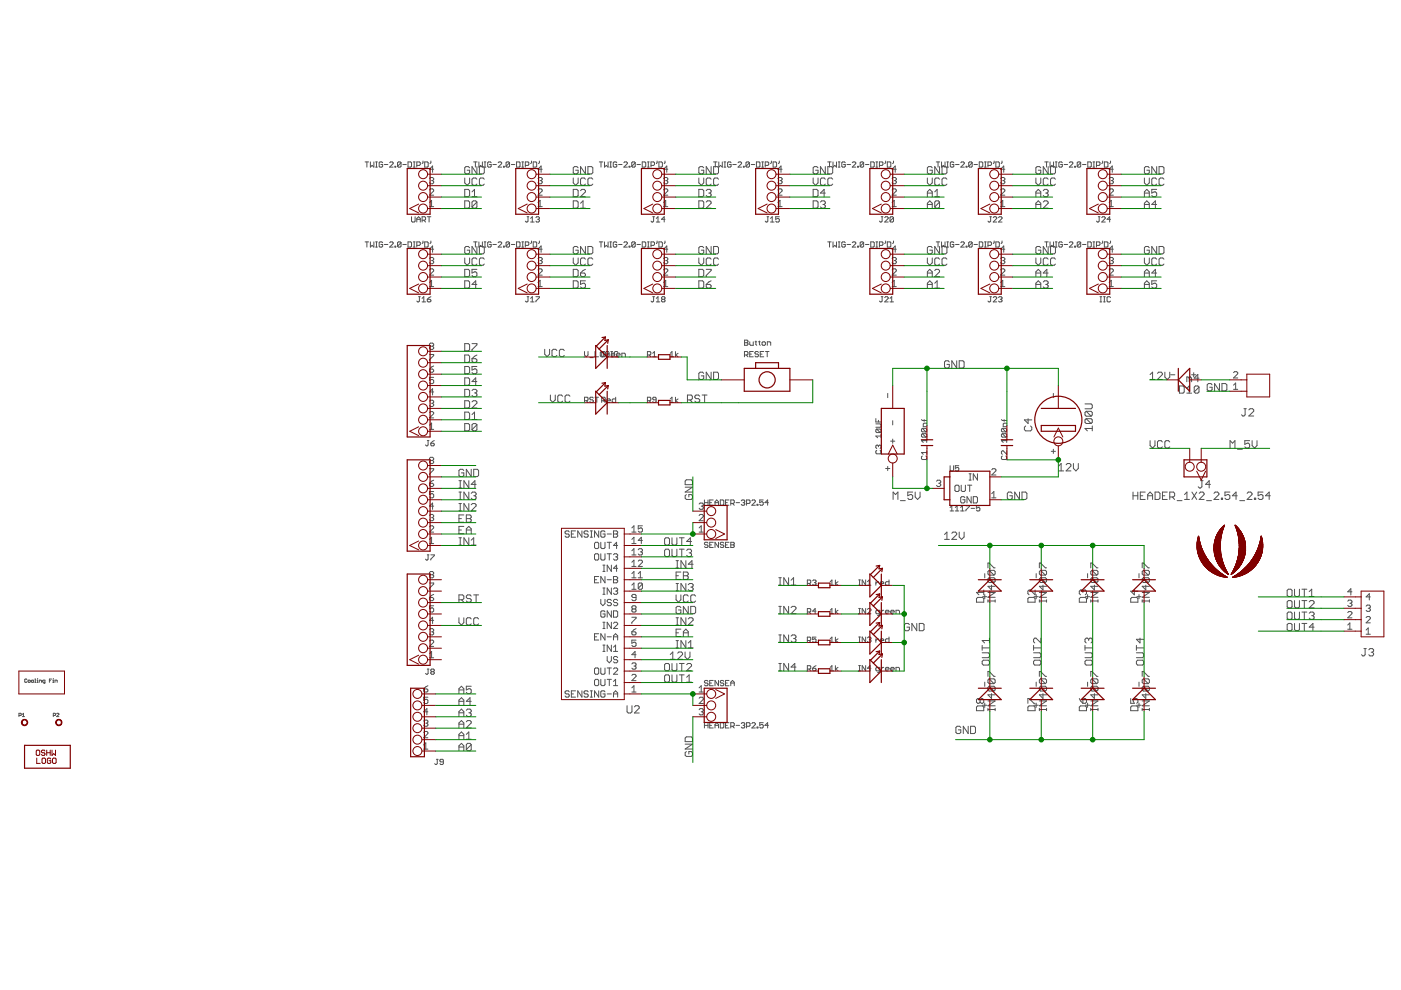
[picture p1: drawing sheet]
<svg xmlns="http://www.w3.org/2000/svg" width="297mm" height="210mm" viewBox="0 0 297 210" stroke-linecap="round" stroke-linejoin="round" font-family="sans-serif">
<g fill="none" stroke="#505050" stroke-width=".21">
<path d="M77.4 34.3h.7M77.8 34.3v1.1M78.5 34.3v1.1l.4-.3 .4 .3v-1.1M79.6 34.3h.4M79.6 35.4h.4M79.8 34.3v1.1M81.1 34.5l-.2-.2h-.3l-.2 .2v.8l.2 .1h.3l.2-.1v-.4h-.3M81.5 34.9h.7M82.6 34.5l.2-.2 .6 .2v.2l-.8 .7h.8M83.7 35.3h.2v.1h-.2zM85 34.5l-.2-.2-.5 .2v.8M85 34.5v.8l-.2 .1-.5-.1"/>
<path d="M85 34.5l-.7 .8M85.4 34.9h.7M86.5 34.3h.6l.1 .2v.8l-.1 .1h-.6zM87.6 34.3h.4M87.6 35.4h.4M87.8 34.3v1.1M88.4 35.1h.5l.2-.2v-.4l-.2-.2h-.5v1.1M89.7 34.1v.4l-.2 .2M90 34.3h.6l.2 .2v.8l-.2 .1h-.6zM91.1 37.8l.2-.2h.4l.2 .2v.3l-.2 .2M91.4 34.1v.4l-.2 .2M91.5 38.3h.2"/>
<path d="M91.7 38.3l.2 .2-.2 .5h-.4l-.2-.3M91.9 35.9h-.8l.6-.7v1.3M98.5 37.7v1.1l.5 .5 .6-.5v-1.1M99.6 35.6l-.3-.3h-.5l-.3 .3v1l.3 .3h.5l.3-.3v-.5h-.6M100.4 34.3h.8M100.8 34.3v1.1M101.1 35.3v1.6l-1-1.6v1.6M101.1 38l-.2-.3h-.5l-.3 .3v1l.3 .3h.5l.2-.3M101.5 34.3v1.1l.4-.3 .4 .3v-1.1M101.6 35.3h.8l.3 .3v1l-.3 .3h-.8zM102.7 34.3h.3M102.7 35.4h.3"/>
<path d="M102.7 38l-.3-.3h-.5l-.3 .3v1l.3 .3h.5l.3-.3M102.8 34.3v1.1M104.1 34.5l-.2-.2h-.3l-.2 .2v.8l.2 .1h.3l.2-.1v-.4h-.3M104.5 34.9h.7M105.6 34.5l.2-.2 .6 .2v.2l-.8 .7h.8M106.7 35.3h.2v.1h-.2zM108 34.5l-.2-.2-.5 .2v.8M108 34.5v.8l-.2 .1-.5-.1M108 34.5l-.7 .8M108.4 34.9h.8M109.5 34.3h.6l.2 .2v.8l-.2 .1h-.6zM110.6 34.3h.4"/>
<path d="M110.6 35.4h.4M110.8 34.3v1.1M111.4 35.1h.6l.1-.2v-.4l-.1-.2h-.6v1.1M112.7 34.1v.4l-.2 .2M113.1 34.3h.5l.2 .2v.8l-.2 .1h-.5zM114.1 37.8l.2-.2h.4l.3 .2v.3l-.3 .2M114.4 34.1v.4l-.2 .2M114.5 38.3h.2M114.7 38.3l.3 .2-.3 .5h-.4l-.2-.3M115 35.9h-.9l.6-.7v1.3M121.5 37.7v1.1l.5 .5 .6-.5v-1.1M122.6 35.6l-.3-.3h-.5l-.3 .3v1l.3 .3h.5l.3-.3v-.5h-.6"/>
<path d="M124.1 35.3v1.6l-1-1.6v1.6M124.1 38l-.2-.3h-.5l-.3 .3v1l.3 .3h.5l.2-.3M124.7 35.3h.7l.3 .3v1l-.3 .3h-.7zM125.7 38l-.3-.3h-.5l-.2 .3v1l.2 .3h.5l.3-.3M127.1 34.3h.7M127.4 34.3v1.1M128.2 34.3v1.1l.3-.3 .4 .3v-1.1M129.3 34.3h.4M129.3 35.4h.4M129.5 34.3v1.1M130.8 34.5l-.2-.2h-.4l-.2 .2v.8l.2 .1h.4l.2-.1v-.4h-.4M131.1 34.9h.8"/>
<path d="M132.3 34.5l.1-.2h.4l.2 .2v.2l-.7 .7h.7M133.4 35.3h.2v.1h-.2zM134.7 34.5v.8l-.2 .1h-.4l-.2-.1M134.7 34.5l-.2-.2h-.4l-.2 .2v.8M134.7 34.5l-.8 .8M135 34.9h.8M136.2 34.3h.5l.2 .2v.8l-.2 .1h-.5zM137.3 34.3h.3M137.3 35.4h.3M137.5 34.3v1.1M138 35.1h.6l.2-.2v-.4l-.2-.2h-.6v1.1M139.3 34.1l-.2 .6"/>
<path d="M139.7 34.3h.6l.1 .2v.8l-.1 .1h-.6zM140.7 37.8l.2-.2h.5l.2 .2-.2 .5M141 34.1l-.2 .6M141.1 38.3h.3M141.4 38.3l.2 .2-.2 .5h-.5l-.2-.3M141.6 35.9h-.9l.7-.7v1.3M148.2 37.7v1.1l.5 .5 .5-.5v-1.1M149.2 35.6l-.3-.3h-.5l-.2 .3v1l.2 .3h.5l.3-.3v-.5h-.5M150.8 35.3v1.6l-1.1-1.6v1.6M150.8 38l-.3-.3h-.5l-.3 .3v1l.3 .3h.5l.3-.3M151.3 34.3h.7M151.3 35.3h.8l.2 .3v1l-.2 .3h-.8z"/>
<path d="M151.7 34.3v1.1M152.3 38l-.2-.3h-.5l-.3 .3v1l.3 .3h.5l.2-.3M152.4 34.3v1.1l.4-.3 .3 .3v-1.1M153.5 34.3h.4M153.5 35.4h.4M153.7 34.3v1.1M155 34.5l-.2-.2h-.4l-.1 .2v.8l.1 .1h.4l.2-.1v-.4h-.4M155.4 34.9h.7M156.5 34.5l.2-.2 .5 .2v.2l-.7 .7h.7M157.6 35.3h.2v.1h-.2zM158.9 34.5l-.2-.2-.5 .2v.8M158.9 34.5v.8l-.2 .1-.5-.1"/>
<path d="M158.9 34.5l-.7 .8M159.3 34.9h.7M160.4 34.3h.6l.1 .2v.8l-.1 .1h-.6zM161.5 34.3h.4M161.5 35.4h.4M161.7 34.3v1.1M162.2 35.1h.6l.2-.2v-.4l-.2-.2h-.6v1.1M163.6 34.1v.4l-.2 .2M163.9 34.3h.6l.2 .2v.8l-.2 .1h-.6zM164.9 37.8l.2-.2h.5l.2 .2v.3l-.2 .2M165.2 34.1v.4l-.2 .2M165.4 38.3h.2"/>
<path d="M165.6 38.3l.2 .2-.2 .5h-.5l-.2-.3M165.8 35.9h-.9l.7-.7v1.3M172.4 37.7v1.1l.5 .5 .5-.5v-1.1M173.4 35.6l-.2-.3h-.5l-.3 .3v1l.3 .3h.5l.2-.3v-.5h-.5M175 35.3v1.6l-1.1-1.6v1.6M175 38l-.3-.3h-.5l-.3 .3v1l.3 .3h.5l.3-.3M175.5 34.3h.7M175.5 35.3h.8l.3 .3v1l-.3 .3h-.8zM175.9 34.3v1.1M176.6 38l-.3-.3h-.5l-.3 .3v1l.3 .3h.5l.3-.3M176.6 34.3v1.1l.4-.3 .4 .3v-1.1M177.7 34.3h.4"/>
<path d="M177.7 35.4h.4M177.9 34.3v1.1M179.2 34.5l-.2-.2-.5 .2v.8l.5 .1 .2-.1v-.4h-.4M179.6 34.9h.7M180.7 34.5l.2-.2 .5 .2v.2l-.7 .7h.7M181.8 35.3h.2v.1h-.2zM183.1 34.5l-.2-.2-.5 .2v.8M183.1 34.5v.8l-.2 .1-.5-.1M183.1 34.5l-.7 .8M183.5 34.9h.7M184.6 34.3h.6l.2 .2v.8l-.2 .1h-.6zM185.7 34.3h.4"/>
<path d="M185.7 35.4h.4M185.9 34.3v1.1M186.5 35.1h.5l.2-.2v-.4l-.2-.2h-.5v1.1M187.8 34.1v.4l-.2 .2M188.1 34.3h.6l.2 .2v.8l-.2 .1h-.6zM189.1 37.8l.3-.2h.4l.2 .2v.3l-.2 .2M189.4 34.1v.4l-.1 .2M189.6 38.3h.2M189.8 38.3l.2 .2-.2 .5h-.4l-.3-.3M190 35.9h-.9l.7-.7v1.3M196.6 37.7v1.1l.5 .5 .6-.5v-1.1M197.7 35.6l-.3-.3h-.5l-.3 .3v1l.3 .3h.5l.3-.3v-.5h-.6"/>
<path d="M198.5 34.3h.7M198.9 34.3v1.1M199.2 35.3v1.6l-1-1.6v1.6M199.2 38l-.3-.3h-.5l-.2 .3v1l.2 .3h.5l.3-.3M199.6 34.3v1.1l.4-.3 .4 .3v-1.1M199.7 35.3h.8l.3 .3v1l-.3 .3h-.8zM200.7 34.3h.4M200.7 35.4h.4M200.8 38l-.3-.3h-.5l-.3 .3v1l.3 .3h.5l.3-.3M200.9 34.3v1.1M202.2 34.5l-.2-.2-.5 .2v.8l.5 .1 .2-.1v-.4h-.4M202.6 34.9h.7"/>
<path d="M203.7 34.5l.2-.2 .5 .2v.2l-.7 .7h.7M204.8 35.3h.2v.1h-.2zM206.1 34.5l-.1-.2h-.4l-.2 .2v.8M206.1 34.5v.8l-.1 .1h-.4l-.2-.1M206.1 34.5l-.7 .8M206.5 34.9h.7M207.6 34.3h.6l.2 .2v.8l-.2 .1h-.6zM208.7 34.3h.4M208.7 35.4h.4M208.9 34.3v1.1M209.5 35.1h.5l.2-.2v-.4l-.2-.2h-.5v1.1M210.8 34.1v.4l-.2 .2"/>
<path d="M211.1 34.3h.6l.2 .2v.8l-.2 .1h-.6zM212.2 37.8l.2-.2h.4l.2 .2v.3l-.2 .2M212.4 34.1v.4l-.1 .2M212.6 38.3h.2M212.8 38.3l.2 .2-.2 .5h-.4l-.2-.3M213 35.9h-.8l.6-.7v1.3M219.6 37.7v1.1l.5 .5 .6-.5v-1.1M220.7 35.6l-.3-.3h-.5l-.3 .3v1l.3 .3h.5l.3-.3v-.5h-.6M221.5 34.3h.7M221.9 34.3v1.1M222.2 35.3v1.6l-1-1.6v1.6M222.2 38l-.2-.3h-.6l-.2 .3v1l.2 .3h.6l.2-.3"/>
<path d="M222.6 34.3v1.1l.4-.3 .4 .3v-1.1M222.7 35.3h.8l.3 .3v1l-.3 .3h-.8zM223.8 34.3h.3M223.8 35.4h.3M223.8 38l-.3-.3h-.5l-.3 .3v1l.3 .3h.5l.3-.3M223.9 34.3v1.1M225.2 34.5l-.2-.2-.5 .2v.8l.5 .1 .2-.1v-.4h-.3M225.6 34.9h.8M226.7 34.5l.2-.2h.4l.2 .2v.2l-.8 .7h.8M227.8 35.3h.2v.1h-.2zM229.1 34.5l-.1-.2h-.4l-.2 .2v.8M229.1 34.5v.8l-.1 .1h-.4l-.2-.1"/>
<path d="M229.1 34.5l-.7 .8M229.5 34.9h.8M230.6 34.3h.6l.2 .2v.8l-.2 .1h-.6zM231.7 34.3h.4M231.7 35.4h.4M231.9 34.3v1.1M232.5 35.1h.5l.2-.2v-.4l-.2-.2h-.5v1.1M233.8 34.1v.4l-.2 .2M234.1 34.3h.6l.2 .2v.8l-.2 .1h-.6zM235.2 37.8l.2-.2h.4l.3 .2v.3l-.3 .2M235.5 34.1v.4l-.2 .2M235.6 38.3h.2"/>
<path d="M235.8 38.3l.3 .2-.3 .5h-.4l-.2-.3M236.1 35.9h-.9l.6-.7v1.3M242.6 37.7v1.1l.5 .5 .6-.5v-1.1M243.7 35.6l-.3-.3h-.5l-.3 .3v1l.3 .3h.5l.3-.3v-.5h-.6M245.2 38l-.2-.3h-.5l-.3 .3v1l.3 .3h.5l.2-.3M245.2 35.3v1.6l-1-1.6v1.6M245.7 35.3h.8l.3 .3v1l-.3 .3h-.8zM246.8 38l-.3-.3h-.5l-.3 .3v1l.3 .3h.5l.3-.3M77.4 51.3h.7M77.8 51.3v1.1M78.5 51.3v1.1l.4-.4 .4 .4v-1.1M79.6 51.3h.4"/>
<path d="M79.6 52.4h.4M79.8 51.3v1.1M81.1 51.5l-.2-.2h-.3l-.2 .2v.7l.2 .2h.3l.2-.2v-.4h-.3M81.5 51.8h.7M82.6 51.5l.2-.2 .6 .2v.1l-.8 .8h.8M83.7 52.2h.2v.2h-.2zM85 51.5l-.2-.2-.5 .2v.7M85 51.5v.7l-.2 .2h-.3l-.2-.2M85 51.5l-.7 .7M85.4 51.8h.7M86.5 51.3h.6l.1 .2v.7l-.1 .2h-.6zM87.2 46v.9l.2 .2h.4l.2-.2v-.9"/>
<path d="M87.6 51.3h.4M87.6 52.4h.4M87.8 51.3v1.1M88.4 47.1v-.8l.4-.3 .3 .3v.8M88.4 52h.5l.2-.2v-.3l-.2-.2h-.5v1.1M88.4 46.5h.7M89.5 46.7h.5l.2-.2v-.4l-.2-.1h-.5v1.1M89.7 51.1v.4l-.2 .1M89.9 46.7l.3 .4M90 51.3h.6l.2 .2v.7l-.2 .2h-.6zM90.6 46h.8M91 46v1.1"/>
<path d="M91.1 40.3l.2-.3h.4l.2 .3v.2l-.8 .9h.8M91.1 54.8l.2-.2h.4l.2 .2v.2l-.2 .2M91.1 57.2l.2-.2h.4l.2 .2v.2l-.8 .9h.8M91.1 42.9l.4-.4v1.3M91.1 59.9l.4-.5v1.4M91.1 43.8h.8M91.4 51.1v.4l-.2 .1M91.5 55.2h.2M91.7 55.2l.2 .3-.2 .4h-.4l-.2-.2M91.9 52.8h-.8l.6-.6v1.3M98.5 40.2h.8l.3 .2v1l-.3 .3h-.8zM98.5 54.7v1l.5 .5 .6-.5v-1"/>
<path d="M98.5 42.6h.8l.3 .2v1.1l-.3 .2h-.8zM98.5 57.1h.8l.3 .3v1l-.3 .3h-.8zM98.5 59.5h.8l.3 .3v1l-.3 .3h-.8zM99.6 52.5l-.3-.2h-.5l-.3 .2v1.1l.3 .2h.5l.3-.2v-.6h-.6M100.1 41.7h1M100.1 40.7l.5-.5v1.5M100.4 51.3h.8M100.8 51.3v1.1M101.1 42.8l-.2-.2h-.5l-.3 .2v1.1M101.1 52.3v1.5l-1-1.5v1.5M101.1 54.9l-.2-.2h-.5l-.3 .2v1.1l.3 .2h.5l.2-.2M101.1 57.1h-1v.8l.5-.3h.3l.2 .3v.5l-.2 .3h-.5l-.3-.3"/>
<path d="M101.1 42.8v1.1l-.2 .2h-.5l-.3-.2M101.1 42.8l-1 1.1M101.5 51.3v1.1l.4-.4 .4 .4v-1.1M101.6 52.3h.8l.3 .2v1.1l-.3 .2h-.8zM102.7 51.3h.3M102.7 52.4h.3M102.7 54.9l-.3-.2h-.5l-.3 .2v1.1l.3 .2h.5l.3-.2M102.8 51.3v1.1M104.1 51.5l-.2-.2h-.3l-.2 .2v.7l.2 .2h.3l.2-.2v-.4h-.3M104.5 51.8h.7M105.6 51.5l.2-.2 .6 .2v.1l-.8 .8h.8M106.7 52.2h.2v.2h-.2z"/>
<path d="M108 51.5v.7l-.2 .2h-.3l-.2-.2M108 51.5l-.2-.2-.5 .2v.7M108 51.5l-.7 .7M108.4 51.8h.8M109.5 51.3h.6l.2 .2v.7l-.2 .2h-.6zM110.6 51.3h.4M110.6 52.4h.4M110.8 51.3v1.1M111.4 52h.6l.1-.2v-.3l-.1-.2h-.6v1.1M111.8 46h.3M112 46v.9l-.2 .2-.4-.2M112.5 47.1h.7"/>
<path d="M112.5 46.3l.4-.3v1.1M112.7 51.1v.4l-.2 .1M113.1 51.3h.5l.2 .2v.7l-.2 .2h-.5zM113.6 46.1l.2-.1h.4l.2 .1-.2 .4M114 46.5h.2M114.1 43.8h.9M114.1 40.3l.2-.3h.4l.3 .3v.2l-.9 .9h.9M114.1 57.2l.2-.2h.4l.3 .2v.2l-.9 .9h.9M114.1 54.8l.2-.2h.4l.3 .2v.2l-.3 .2M114.1 42.9l.4-.4v1.3M114.1 59.9l.4-.5v1.4M114.2 46.5l.2 .2-.2 .4h-.4l-.2-.2"/>
<path d="M114.4 51.1v.4l-.2 .1M114.5 55.2h.2M114.7 55.2l.3 .3-.3 .4h-.4l-.2-.2M115 52.8h-.9l.6-.6v1.3M121.5 40.2h.8l.3 .2v1l-.3 .3h-.8zM121.5 42.6h.8l.3 .2v1.1l-.3 .2h-.8zM121.5 54.7v1l.5 .5 .6-.5v-1M121.5 57.1h.8l.3 .3v1l-.3 .3h-.8zM121.5 59.5h.8l.3 .3v1l-.3 .3h-.8zM122.6 52.5l-.3-.2h-.5l-.3 .2v1.1l.3 .2h.5l.3-.2v-.6h-.6M123.1 57.9h.8l.2 .2v.3l-.2 .3h-.5l-.3-.3zM123.1 40.4l.3-.2h.5l.2 .2v.3l-1 1h1"/>
<path d="M123.1 44.1h1M123.1 43.1l.5-.5v1.5M124.1 52.3v1.5l-1-1.5v1.5M124.1 54.9l-.2-.2h-.5l-.3 .2v1.1l.3 .2h.5l.2-.2M124.1 59.5h-1v.8l.5-.3h.3l.2 .3v.5l-.2 .3h-.5l-.3-.3M124.1 57.1l-1 .8M124.7 52.3h.7l.3 .2v1.1l-.3 .2h-.7zM125.7 54.9l-.3-.2h-.5l-.2 .2v1.1l.2 .2h.5l.3-.2M127.1 51.3h.7M127.4 51.3v1.1M128.2 51.3v1.1l.3-.4 .4 .4v-1.1M129.3 51.3h.4"/>
<path d="M129.3 52.4h.4M129.5 51.3v1.1M130.8 51.5l-.2-.2h-.4l-.2 .2v.7l.2 .2h.4l.2-.2v-.4h-.4M131.1 51.8h.8M132.3 51.5l.1-.2h.4l.2 .2v.1l-.7 .8h.7M133.4 52.2h.2v.2h-.2zM134.7 51.5l-.2-.2h-.4l-.2 .2v.7M134.7 51.5v.7l-.2 .2h-.4l-.2-.2M134.7 51.5l-.8 .7M135 51.8h.8M136.2 51.3h.5l.2 .2v.7l-.2 .2h-.5zM137.3 51.3h.3"/>
<path d="M137.3 52.4h.3M137.5 51.3v1.1M138 52h.6l.2-.2v-.3l-.2-.2h-.6v1.1M138.4 46h.4M138.6 46v.9l-.2 .2-.4-.2M139.1 46.3l.4-.3v1.1M139.1 47.1h.8M139.3 51.1l-.2 .5M139.7 51.3h.6l.1 .2v.7l-.1 .2h-.6zM140.7 54.8l.2-.2h.5l.2 .2-.2 .4M140.7 43.8h.9M140.7 40.3l.2-.3h.5l.2 .3v.2l-.9 .9h.9"/>
<path d="M140.7 57.2l.2-.2h.5l.2 .2v.2l-.9 .9h.9M140.7 42.9l.4-.4v1.3M140.7 59.9l.4-.5v1.4M141 51.1l-.2 .5M141 46.5h-.7l.5-.5v1.1M141.1 55.2h.3M141.4 55.2l.2 .3-.2 .4h-.5l-.2-.2M141.6 52.8h-.9l.7-.6v1.3M148.2 40.2h.7l.3 .2v1l-.3 .3h-.7zM148.2 42.6h.7l.3 .2v1.1l-.3 .2h-.7zM148.2 54.7v1l.5 .5 .5-.5v-1M148.2 57.1h.7l.3 .3v1l-.3 .3h-.7z"/>
<path d="M148.2 59.5h.7l.3 .3v1l-.3 .3h-.7zM149.2 52.5l-.3-.2h-.5l-.2 .2v1.1l.2 .2h.5l.3-.2v-.6h-.5M149.7 57.1h1.1v.3l-1.1 1v.3M149.7 40.4l.3-.2h.5l.3 .2v.3l-.3 .2M149.7 42.8l.3-.2h.5l.3 .2v.3l-1.1 1h1.1M150.3 40.9h.2M150.5 40.9l.3 .3v.2l-.3 .3h-.5l-.3-.3M150.8 54.9l-.3-.2h-.5l-.3 .2v1.1l.3 .2h.5l.3-.2M150.8 52.3v1.5l-1.1-1.5v1.5M150.8 59.5l-1.1 .8M151.3 52.3h.8l.2 .2v1.1l-.2 .2h-.8zM152.3 54.9l-.2-.2h-.5l-.3 .2v1.1l.3 .2h.5l.2-.2"/>
<path d="M162.6 46h.4M162.8 46v.9l-.2 .2-.4-.2M163.4 47.1h.7M163.4 46.3l.3-.3v1.1M164.9 43.8h.9M164.9 40.3l.2-.3h.5l.2 .3v.2l-.9 .9h.9M164.9 42.9l.5-.4v1.3M165.2 46h-.7v.5l.3-.2 .4 .2v.4l-.2 .2h-.3l-.2-.2M172.4 40.2h.8l.2 .2v1l-.2 .3h-.8zM172.4 42.6h.8l.2 .2v1.1l-.2 .2h-.8zM173.9 42.8l.3-.2h.5l.3 .2v.3l-.3 .2M174.5 43.3h.2"/>
<path d="M174.7 43.3l.3 .3v.3l-.3 .2h-.5l-.3-.2M175 40.9h-1.1l.8-.7v1.5M175.5 51.3h.7M175.9 51.3v1.1M176.6 51.3v1.1l.4-.4 .4 .4v-1.1M177.7 51.3h.4M177.7 52.4h.4M177.9 51.3v1.1M179.2 51.5l-.2-.2-.5 .2v.7l.2 .2h.3l.2-.2v-.4h-.4M179.6 51.8h.7M180.7 51.5l.2-.2 .5 .2v.1l-.7 .8h.7M181.8 52.2h.2v.2h-.2z"/>
<path d="M183.1 51.5l-.2-.2-.5 .2v.7M183.1 51.5v.7l-.2 .2h-.3l-.2-.2M183.1 51.5l-.7 .7M183.5 51.8h.7M184.6 51.3h.6l.2 .2v.7l-.2 .2h-.6zM185.7 51.3h.4M185.7 52.4h.4M185.9 51.3v1.1M186.5 52h.5l.2-.2v-.3l-.2-.2h-.5v1.1M186.8 46h.4M187 46v.9l-.2 .2-.3-.2M187.6 46.1l.2-.1h.3l.2 .1-.7 1h.7"/>
<path d="M187.8 51.1v.4l-.2 .1M188.1 51.3h.6l.2 .2v.7l-.2 .2h-.6zM189.1 42.9l.5-.4v1.3M189.1 59.9l.5-.5v1.4M189.1 57.2l.3-.2h.4l.2 .2v.2l-.9 .9h.9M189.1 43.8h.9M189.1 40.3l.3-.3h.4l.2 .3v.2l-.9 .9h.9M189.1 54.8l.3-.2h.4l.2 .2v.2l-.2 .2M189.4 46.1v.8l-.1 .2h-.4l-.2-.2M189.4 51.1v.4l-.1 .1M189.4 46.1l-.1-.1h-.4l-.2 .1v.8M189.4 46.1l-.7 .8"/>
<path d="M189.6 55.2h.2M189.8 55.2l.2 .3-.2 .4h-.4l-.3-.2M190 52.8h-.9l.7-.6v1.3M196.6 41.7v-1l.5-.5 .6 .5v1M196.6 44.1v-1l.5-.5 .6 .5v1M196.6 54.7v1l.5 .5 .6-.5v-1M196.6 58.7v-1.1l.5-.5 .6 .5v1.1M196.6 43.3h1.1M196.6 40.9h1.1M196.6 57.9h1.1M197.7 52.5l-.3-.2h-.5l-.3 .2v1.1l.3 .2h.5l.3-.2v-.6h-.6M198.2 57.4l.2-.3h.5l.3 .3v.2l-1 1.1h1"/>
<path d="M198.2 40.7l.5-.5v1.5M198.2 41.7h1M198.5 51.3h.7M198.9 51.3v1.1M199.2 54.9l-.3-.2h-.5l-.2 .2v1.1l.2 .2h.5l.3-.2M199.2 42.8l-.3-.2h-.5l-.2 .2v1.1M199.2 52.3v1.5l-1-1.5v1.5M199.2 42.8v1.1l-.3 .2h-.5l-.2-.2M199.2 42.8l-1 1.1M199.6 51.3v1.1l.4-.4 .4 .4v-1.1M199.7 52.3h.8l.3 .2v1.1l-.3 .2h-.8zM200.7 51.3h.4"/>
<path d="M200.7 52.4h.4M200.8 54.9l-.3-.2h-.5l-.3 .2v1.1l.3 .2h.5l.3-.2M200.9 51.3v1.1M202.2 51.5l-.2-.2-.5 .2v.7l.2 .2h.3l.2-.2v-.4h-.4M202.6 51.8h.7M203.7 51.5l.2-.2 .5 .2v.1l-.7 .8h.7M204.8 52.2h.2v.2h-.2zM206.1 51.5l-.1-.2h-.4l-.2 .2v.7M206.1 51.5v.7l-.1 .2h-.4l-.2-.2M206.1 51.5l-.7 .7M206.5 51.8h.7M207.6 51.3h.6l.2 .2v.7l-.2 .2h-.6z"/>
<path d="M208.7 51.3h.4M208.7 52.4h.4M208.9 51.3v1.1M209.5 52h.5l.2-.2v-.3l-.2-.2h-.5v1.1M209.8 46h.4M210 46v.9l-.2 .2-.3-.2M210.6 46.1l.2-.1h.3l.2 .1-.7 1h.7M210.8 51.1v.4l-.2 .1M211.1 51.3h.6l.2 .2v.7l-.2 .2h-.6zM211.7 46.1l.2-.1h.4l.1 .1-.7 1h.7M212.2 57.2l.2-.2h.4l.2 .2v.2l-.8 .9h.8M212.2 42.9l.4-.4v1.3"/>
<path d="M212.2 43.8h.8M212.2 40.3l.2-.3h.4l.2 .3v.2l-.8 .9h.8M212.2 54.8l.2-.2h.4l.2 .2v.2l-.2 .2M212.2 59.9l.4-.5v1.4M212.4 51.1v.4l-.1 .1M212.6 55.2h.2M212.8 55.2l.2 .3-.2 .4h-.4l-.2-.2M213 52.8h-.8l.6-.6v1.3M219.6 41.7v-1l.5-.5 .6 .5v1M219.6 44.1v-1l.5-.5 .6 .5v1M219.6 54.7v1l.5 .5 .6-.5v-1M219.6 58.7v-1.1l.5-.5 .6 .5v1.1"/>
<path d="M219.6 43.3h1.1M219.6 40.9h1.1M219.6 57.9h1.1M220.7 52.5l-.3-.2h-.5l-.3 .2v1.1l.3 .2h.5l.3-.2v-.6h-.6M221.2 40.4l.2-.2h.6l.2 .2v.3l-.2 .2M221.2 42.8l.2-.2h.6l.2 .2v.3l-1 1h1M221.2 59.8l.2-.3h.6l.2 .3v.2l-.2 .3M221.5 51.3h.7M221.7 40.9h.3M221.9 51.3v1.1M222 40.9l.2 .3v.2l-.2 .3h-.6l-.2-.3M222.2 54.9l-.2-.2h-.6l-.2 .2v1.1l.2 .2h.6l.2-.2"/>
<path d="M222.2 52.3v1.5l-1-1.5v1.5M222.2 57.9h-1l.8-.8v1.6M222.6 51.3v1.1l.4-.4 .4 .4v-1.1M222.7 52.3h.8l.3 .2v1.1l-.3 .2h-.8zM223.8 51.3h.3M223.8 52.4h.3M223.8 54.9l-.3-.2h-.5l-.3 .2v1.1l.3 .2h.5l.3-.2M223.9 51.3v1.1M225.2 51.5l-.2-.2-.5 .2v.7l.2 .2h.3l.2-.2v-.4h-.3M225.6 51.8h.8M226.7 51.5l.2-.2h.4l.2 .2v.1l-.8 .8h.8M227.8 52.2h.2v.2h-.2z"/>
<path d="M229.1 51.5l-.1-.2h-.4l-.2 .2v.7M229.1 51.5v.7l-.1 .2h-.4l-.2-.2M229.1 51.5l-.7 .7M229.5 51.8h.8M230.6 51.3h.6l.2 .2v.7l-.2 .2h-.6zM231.7 51.3h.4M231.7 52.4h.4M231.9 51.3v1.1M232.5 52h.5l.2-.2v-.3l-.2-.2h-.5v1.1M232.9 46h.3M233 46v.9l-.1 .2-.4-.2M233.6 46.1l.2-.1h.3l.2 .1-.7 1h.7"/>
<path d="M233.8 51.1v.4l-.2 .1M234.1 51.3h.6l.2 .2v.7l-.2 .2h-.6zM235.2 43.8h.9M235.2 40.3l.2-.3h.4l.3 .3v.2l-.9 .9h.9M235.2 57.2l.2-.2h.4l.3 .2v.2l-.9 .9h.9M235.2 54.8l.2-.2h.4l.3 .2v.2l-.3 .2M235.2 42.9l.4-.4v1.3M235.2 59.9l.4-.5v1.4M235.5 51.1v.4l-.2 .1M235.5 46.5h-.8l.6-.5v1.1M235.6 55.2h.2M235.8 55.2l.3 .3-.3 .4h-.4l-.2-.2"/>
<path d="M236.1 52.8h-.9l.6-.6v1.3M242.6 41.7v-1l.5-.5 .6 .5v1M242.6 44.1v-1l.5-.5 .6 .5v1M242.6 54.7v1l.5 .5 .6-.5v-1M242.6 58.7v-1.1l.5-.5 .6 .5v1.1M242.6 43.3h1.1M242.6 40.9h1.1M242.6 57.9h1.1M243.7 52.5l-.3-.2h-.5l-.3 .2v1.1l.3 .2h.5l.3-.2v-.6h-.6M245.2 54.9l-.2-.2h-.5l-.3 .2v1.1l.3 .2h.5l.2-.2M245.2 40.2h-1v.7l.5-.2h.3l.2 .2v.5l-.2 .3h-.5l-.3-.3M245.2 52.3v1.5l-1-1.5v1.5"/>
<path d="M245.2 59.5h-1v.8l.8-.3 .2 .3v.5l-.2 .3h-.5l-.3-.3M245.2 43.3h-1l.8-.7v1.5M245.2 57.9h-1l.8-.8v1.6M245.7 52.3h.8l.3 .2v1.1l-.3 .2h-.8zM246.8 54.9l-.3-.2h-.5l-.3 .2v1.1l.3 .2h.5l.3-.2M88.8 62.9h.3M88.9 62.9v.9l-.1 .2-.4-.2M89.5 63.3l.4-.4v1.1M89.5 64h.7M90.6 63.5h.6l.2 .3-.2 .2h-.4l-.2-.2zM91.1 75.2h.8v.2l-.8 .9v.2M91.1 78.3h.6l.2 .4-.2 .2h-.4l-.2-.2z"/>
<path d="M91.1 60.8h.8M91.3 73.4l-.2 .2 .2 .5h.4l.2-.2-.2-.5M91.3 73.4l-.2-.2 .2-.5h.4l.2 .3v.2l-.2 .2M91.3 73.4h.4M91.4 62.9l-.8 .6M91.9 77.6l-.8 .7M98.5 75.3h.8l.3 .2v1.1l-.3 .2h-.8zM98.5 72.9h.8l.3 .2v1l-.3 .3h-.8zM98.5 77.7h.8l.3 .3v1l-.3 .2h-.8zM100.1 72.9h1v.2l-1 1v.3M100.1 76.1h.8l.2 .2v.3l-.2 .2h-.5l-.3-.2zM101.1 77.7h-1v.8l.5-.3h.3l.2 .3v.5l-.2 .2h-.5l-.3-.2"/>
<path d="M101.1 60.3h-1l.8-.8v1.6M101.1 75.3l-1 .8M111.8 62.9h.3M112 62.9v.9l-.2 .2-.4-.2M112.5 64h.7M112.5 63.3l.4-.4v1.1M113.6 62.9h.8v.2l-.8 .7v.2M114.1 60.8h.9M115.5 74.1v1l.5 .5 .5-.5v-1M118.1 74.3l-.3-.2h-.5l-.3 .2v1.1l.3 .2h.5l.3-.2M119.6 74.3l-.2-.2h-.5l-.3 .2v1.1l.3 .2h.5l.2-.2M123.9 74.5v.8l.4 .3 .4-.3v-.8"/>
<path d="M125.1 75.8h.7M126.2 74.5v1.1h.7M127.7 74.5l-.1 .2v.8l.1 .1M127.8 74.5l.2 .2v.8l-.2 .1M128.3 74.7l-.2-.2h-.6l-.2 .2v.8l.2 .1h.6l.2-.1v-.4h-.4M128.7 74.9v.7M129.1 74.7l-.2-.2h-.3l-.2 .2v.8l.2 .1h.3l.2-.1v-.4h-.3M129.2 74.9l-.5 .4M129.5 74.5h.4M129.5 75.6h.7M129.6 75.3h.7v-.2l-.1-.2h-.4l-.2 .2v.4l.2 .1M129.7 74.5v1.1"/>
<path d="M130.7 75.3h.8l-.2-.4h-.4l-.2 .2v.4l.2 .1h.4M131 74.7l-.2-.2h-.4l-.1 .2v.8l.1 .1h.4l.2-.1M131.8 75.6v-.7h.6l.2 .2v.5M137.3 75.3h.5l.2-.6-.2-.2h-.5v1.1M137.6 75.3l.4 .3M138.4 75.6h.7M138.4 74.9l.3-.4v1.1M138.4 62.9h.4M138.6 62.9v.9l-.2 .2-.4-.2M139.1 64h.8M139.1 63.3l.4-.4v1.1M140.4 63.5l-.1-.2 .1-.4h.4l.2 .2-.2 .4"/>
<path d="M140.4 63.5l-.1 .1 .1 .4h.4l.2-.2-.2-.3M140.4 63.5h.4M140.7 60.8h.9M142.1 75.6h.7M142.1 74.9l.4-.4v1.1M143.2 74.5v1.1M143.8 74.9l-.6 .4 .6 .3M149.2 79.2l-.3-.3h-.5l-.2 .3v1l.2 .3h.5l.3-.3v-.5h-.5M149.7 60.3h.8l.3 .3v.2l-.3 .3h-.5l-.3-.3zM150.8 78.9v1.6l-1.1-1.6v1.6M151.3 78.9h.8l.2 .3v1l-.2 .3h-.8zM157.8 75.3h.6l.2-.2v-.4l-.2-.2h-.6v1.1"/>
<path d="M157.9 72.1h.5l.2 .2-.2 .4 .2 .3-.2 .2h-.5zM157.9 72.7h.5M158.2 75.3l.4 .3M159 75.1h.3M159 72.5v.5l.2 .2h.5v-.7M159.7 74.5h-.7v1.1h.7M160.1 72.5h.3M160.3 72.3v.7l.1 .2M160.8 74.7l-.2-.2h-.3l-.2 .2 .2 .4h.3l.2 .2-.2 .3h-.3l-.2-.1M160.8 72.5h.4M161 72.3v.7l.2 .2M161.2 75.1h.4"/>
<path d="M161.6 72.7l.2-.2h.3l.2 .5-.2 .2h-.3l-.2-.2zM161.9 74.5h-.7v1.1h.7M162.3 74.5h.7M162.7 74.5v1.1M162.7 73.2v-.7h.5l.2 .2v.5M186.8 62.9h.4M187 62.9v.9l-.2 .2-.3-.2M187.6 63.1l.2-.2h.3l.2 .2v.2l-.7 .7h.7M188.7 64h.7M188.7 63.3l.4-.4v1.1M189.1 60.8h.9M196.6 61.1v-1.1l.5-.5 .6 .5v1.1"/>
<path d="M196.6 60.3h1.1M198.2 60l.5-.5v1.6M198.2 61.1h1M201.3 76.8l-.3-.3h-.5l-.2 .3v1l.2 .2h.5l.3-.2v-.5h-.5M202.8 76.5v1.5l-1-1.5v1.5M203.4 76.5h.8l.2 .3v1l-.2 .2h-.8zM209.8 62.9h.4M210 62.9v.9l-.2 .2-.3-.2M210.6 63.1l.2-.2h.3l.2 .2v.2l-.7 .7h.7M211.7 63.1l.2-.2h.4l.1 .2-.1 .4M212.1 63.5h.2M212.2 60.8h.8"/>
<path d="M212.3 63.5l.1 .1-.1 .4h-.4l-.2-.2M219.6 61.1v-1.1l.5-.5 .6 .5v1.1M219.6 60.3h1.1M221.7 60.3h.3M222 60.3l.2 .3v.2l-.2 .3h-.6l-.2-.3M233.2 64h.4M233.2 62.9h.4M233.4 62.9v1.1M234 64h.3M234 62.9h.3M234.1 62.9v1.1M235.2 60.8h.9"/>
<path d="M235.5 63.1l-.2-.2h-.4l-.2 .2v.7l.2 .2 .6-.2M242.6 61.1v-1.1l.5-.5 .6 .5v1.1M242.6 60.3h1.1M243.8 79.4l.6-.5v1.6M245.4 79.2l.3-.3h.5l.2 .3v.2l-1 1.1h1M247 78.9v1l.5 .6 .5-.6v-1M248.2 79.5h.9M252.6 79.5h.9M253.1 79v.9M261.5 79l.2-.2h.5l.2 .2v.2l-.9 .9h.9M90.6 93.4h.4M90.8 93.4v.9l-.2 .2-.4-.2"/>
<path d="M91.1 99.4h.8v.2l-.8 .9v.2M91.1 87.5l.2-.2h.4l.2 .2v.2l-.8 .9h.8M91.1 85.1l.2-.2h.4l.2 .2v.2l-.2 .2M91.1 90.1l.4-.4v1.3M91.1 91h.8M91.3 97.6l-.2-.2 .2-.4h.4l.2 .2v.2l-.2 .2M91.3 97.6l-.2 .3 .2 .4h.4l.2-.2-.2-.5M91.3 97.6h.4M91.3 94h.6l.2 .3-.2 .2h-.4l-.2-.2zM91.5 85.5h.2M91.7 85.5l.2 .2-.2 .5h-.4l-.2-.2M91.9 80h-.8v.7l.4-.2 .4 .2v.4l-.2 .2h-.4l-.2-.2"/>
<path d="M91.9 83.1h-.8l.6-.7v1.4M92.1 93.4l-.8 .6M98.3 99.8l-.2-.3h-.5l-.3 .3v1l.3 .2h.5l.2-.2v-.5h-.5M98.5 89.8h.8l.3 .3v1l-.3 .3h-.8zM98.5 85h.8l.3 .2v1.1l-.3 .2h-.8zM98.5 82.5h.8l.3 .3v1l-.3 .3h-.8zM98.5 80.1h.8l.3 .3v1l-.3 .3h-.8zM98.5 87.4h.8l.3 .3v1l-.3 .2h-.8zM99.9 99.5v1.5l-1-1.5v1.5M100.1 85.2l.3-.2h.5l.2 .2v.3l-1 1h1M100.1 82.8l.3-.3h.5l.2 .3v.3l-.2 .2M100.1 87.9l.5-.5v1.5"/>
<path d="M100.1 88.9h1M100.4 99.5h.8l.3 .3v1l-.3 .2h-.8zM100.6 83.3h.3M100.9 83.3l.2 .3v.2l-.2 .3h-.5l-.3-.3M101.1 90.1l-.2-.3h-.5l-.3 .3v1M101.1 90.1v1l-.2 .3h-.5l-.3-.3M101.1 80.9h-1l.8-.8v1.6M101.1 90.1l-1 1M116.7 83.8v1l.5 .5 .5-.5v-1M119.3 84l-.3-.2h-.5l-.2 .2v1l.2 .3h.5l.3-.3M120.8 84l-.2-.2h-.5l-.3 .2v1l.3 .3h.5l.2-.3M123.9 85h.6l.2-.2v-.4l-.2-.2h-.6v1.1"/>
<path d="M124.3 85l.4 .3M125.8 84.4l-.2-.2h-.4l-.1 .2 .1 .4h.4l.2 .2-.2 .3h-.4l-.1-.2M126.2 84.2h.7M126.5 84.2v1.1M127.6 85h.5l.2-.2v-.4l-.2-.2h-.5v1.1M127.9 85l.4 .3M128.7 85h.7l-.2-.4h-.3l-.2 .2v.3l.2 .2h.3M130.5 84.2v1.1h-.5l-.2-.2v-.3l.2-.2h.5M137.3 85h.5l.2-.2-.2-.6h-.5v1.1M137.6 85l.4 .3M139.1 84.8h-.5l-.2-.2 .2-.4h.3l.2 .2v.7l-.2 .2h-.3l-.2-.2M142.1 85.3h.7"/>
<path d="M142.1 84.6l.4-.4v1.1M143.2 84.2v1.1M143.8 84.6l-.6 .4 .6 .3M145.8 84.8h.7l.3-.3v-.5l-.3-.2h-.7v1.5M146.3 84.8l.5 .5M148.4 84l-.3-.2h-.5l-.3 .2v.3l.3 .2h.5l.3 .3v.2l-.3 .3h-.5l-.3-.3M148.9 83.8h1M149.4 83.8v1.5M185.7 89.9h.9l.2 .1v.4l-.2 .2h-.9M185.7 88.8v.7h1.1M185.9 91h.7l.2 .2v.3l-.2 .2M185.9 95.5l-.2 .2v.3l.2 .2h.7l.2-.2v-.3l-.2-.2"/>
<path d="M185.9 91l-.2 .2v.3l.2 .2h.7M185.9 91l.7 .7M186.2 94.6l.2-.2 .4 .2v.3l-.2 .2M186.2 94.6l-.1-.2-.4 .2v.3l.2 .2M186.2 89.1v.4M186.2 94.6v.1M186.8 92.5h-1.1l.4 .3M186.8 92.1v.7M187.8 99.3h.9M188.2 83.4v.9M188.2 98.9v.9M188.8 93.5h.9"/>
<path d="M189.3 89.2v.9M189.3 93.1v.9M195.4 89l.2 .2h.9M195.6 90.8h.7l.2 .2v.4l-.2 .2M195.6 91.9h.7l.2 .2v.4l-.2 .2M195.6 96.7l-.2 .2v.4l.2 .1h.7l.2-.1v-.4l-.2-.2M195.6 91.9l-.2 .2v.4l.2 .2h.7M195.6 90.8l-.2 .2v.4l.2 .2h.7M195.6 91.9l.7 .8M195.6 90.8l.7 .8M195.9 89v.3M196.5 93.4h-1.1l.3 .4"/>
<path d="M196.5 93.1v.7M196.5 95.6v.7M196.5 89.7h-.6l-.2 .2v.6h.8M196.5 95.9h-1.1l.3 .4M201.4 98.7v1l.2 .2h.4l.2-.2v-1M203.3 98.7h-.8v.6l.4-.2 .4 .2v.4l-.2 .2h-.4l-.2-.2M210.3 99.6l.2-.2h.4l.3 .2v.2l-.9 .9h.9M212.3 89l.2 .2h.9M212.5 90.8h.8l.1 .2v.4l-.1 .2M212.5 91.9l-.2 .2v.4l.2 .2h.8M212.5 91.9h.8l.1 .2v.4l-.1 .2M212.5 90.8l-.2 .2v.4l.2 .2h.8"/>
<path d="M212.5 96.7l-.2 .2v.4l.2 .1h.8l.1-.1v-.4l-.1-.2M212.5 91.9l.8 .8M212.5 90.8l.8 .8M212.9 89v.3M213.4 93.4h-1.1l.4 .4M213.4 89.7h-.5l-.2 .2v.6h.7M213.4 93.1v.7M213.4 95.6v.7l-.7-.7-.4 .2v.3l.2 .2M217.5 90.3l-.3 .3v.5l.3 .3h1l.3-.3v-.5l-.3-.3M218 88.8v1l-.8-.8h1.6M222.9 95.7h.9M223.3 83.4v.9"/>
<path d="M223.3 95.2v.9M224.5 99.8h1M224.5 98.8l.5-.5v1.5M226 98.6l.3-.3h.5l.3 .3v.2l-1.1 1h1.1M227.6 98.3v1l.5 .5 .5-.5v-1M230 85.6h1.3l.3 .3v.5l-.3 .3h-1.3M230.3 87.2h1l.3 .3v.5l-.3 .2M230.3 88.8h1l.3 .2v.5l-.3 .3M230.3 88.8l-.3 .2v.5l.3 .3h1M230.3 87.2l-.3 .3v.5l.3 .2h1M230.3 88.8l1 1M230.3 87.2l1 1"/>
<path d="M231.6 90.8h-1.6l.5 .6M231.6 90.3v1.1M243.8 93.4v1.1l.6 .5 .5-.5v-1.1M243.8 80.5h1.1M246.4 93.7l-.2-.3h-.5l-.3 .3v1l.3 .3h.5l.2-.3M248 93.7l-.3-.3h-.5l-.2 .3v1l.2 .3h.5l.3-.3M250.1 81.8h.7l.3 .3v1l-.3 .3h-.7zM251.6 82.3l.5-.5v1.6M251.6 83.4h1M252.1 80.2l-.2-.3h-.3v1M252.1 80.2v.7M252.1 80.2l.3-.3 .2 .3v.7"/>
<path d="M254.2 80.2h-1l.8-.8v1.5M254.2 82.1v1l-.2 .3h-.6l-.2-.3M254.2 82.1l-.2-.3h-.6l-.2 .3v1M254.2 82.1l-1 1M257 81.6l-.3-.3h-.5l-.3 .3v1l.3 .3h.5l.3-.3v-.5h-.5M258.6 81.3v1.6l-1.1-1.6v1.6M259.1 81.3h.7l.3 .3v1l-.3 .3h-.7zM260.8 95v-1.6l.5 .6 .5-.6v1.6M261.5 81.7l.5-.5v1.3M261.5 82.5h.9M262.4 95.2h1M263.7 86.7h.5"/>
<path d="M264 86.7v1.2l-.3 .3h-.2l-.3-.3M264.8 86.9l.2-.2h.6l.2 .2v.3l-1 1h1M264.9 93.4h-1v.8l.5-.2h.3l.2 .2v.5l-.2 .3h-.5l-.3-.3M265.5 93.4v1.1l.5 .5 .5-.5v-1.1M90.6 117.6h.4M90.8 117.6v1l-.2 .1-.4-.1M91.1 102.5h.6l.2 .4-.2 .2h-.4l-.2-.2zM91.1 115.3h.8M91.1 111.7l.2-.2h.4l.2 .2v.2l-.8 .9h.8M91.1 109.3l.2-.2h.4l.2 .2-.2 .4M91.1 114.4l.4-.5v1.4M91.3 117.6h.8v.2l-.8 .8v.1"/>
<path d="M91.5 109.7h.2M91.7 109.7l.2 .3v.2l-.2 .2h-.4l-.2-.2M91.9 104.2h-.8v.7l.4-.2 .4 .2v.4l-.2 .3h-.4l-.2-.3M91.9 107.3h-.8l.6-.6v1.3M91.9 101.8l-.8 .7M97.3 106.8h.5M97.3 103.5h.5M97.3 101.9h.5M97.3 104.3h.5M97.3 105.9h.5M97.3 115.6h.5M97.3 110h.5"/>
<path d="M97.3 112.4h.5M97.3 114h.5M97.3 108.3h.5M97.6 101.9v1.6M97.6 104.3v1.6M97.6 106.8v1.5M97.6 114v1.6M98.3 109.2h-1v1.5h1M98.3 111.6h-1v1.6h1M98.9 109.2h.8l.2 .2v.3l-.2 .3 .2 .2v.3l-.2 .2h-.8zM98.9 113.2v-1.1l.5-.5 .5 .5v1.1M98.9 110h.8"/>
<path d="M98.9 112.4h1M99.4 101.9v1.6l-1-1.6v1.6M99.4 104.3v1.6l-1-1.6v1.6M99.4 106.8v1.5l-1-1.5v1.5M99.4 114v1.6l-1-1.6v1.6M99.9 107l.3-.2h.5l.2 .2v.3l-1 1h1M99.9 104.6l.3-.3h.5l.2 .3v.3l-.2 .2M99.9 115.6h1M99.9 114.5l.5-.5v1.6M100.4 105.1h.3M100.7 105.1l.2 .3v.2l-.2 .3h-.5l-.3-.3M100.9 102.7h-1l.8-.8v1.6"/>
<path d="M120.7 112.8l-.2-.2h-.5l-.2 .2v.2l.2 .2h.5l.2 .3-.2 .4h-.5l-.2-.2M121.1 113.2h.5M122 112.6h-.9v1.3h.9M123.4 112.6v1.3l-.9-1.3v1.3M124.7 112.8l-.2-.2h-.5l-.2 .2 .2 .4h.5l.2 .3-.2 .4h-.5l-.2-.2M125.2 112.6h.4M125.2 113.9h.4M125.4 112.6v1.3M126 117.6l.3-.2h.4l.2 .2v.9l-.2 .2h-.4l-.3-.2zM126.3 115h.4l.2 .2v.9l-.2 .2h-.4l-.3-.2v-.9zM126.9 112.6v1.3l-.9-1.3v1.3M127.4 115v1.1l.2 .2h.5l.2-.2v-1.1"/>
<path d="M127.4 117.4v1.1l.2 .2h.5l.2-.2v-1.1M127.8 119.8h.5M128.1 119.8v1.4M128.3 112.8l-.2-.2h-.5l-.2 .2v.9l.2 .2h.5l.2-.2v-.5h-.5M128.7 117.4h.9M128.7 115h.9M128.7 113.2h.9M129.2 115v1.3M129.2 117.4v1.3M129.6 119.8v1.4l-.9-1.4v1.4M130.1 112.6h.6l.3 .2v.2l-.3 .2 .3 .5-.3 .2h-.6zM130.1 117.6l.2-.2h.4l.3 .2v.3l-.3 .2"/>
<path d="M130.1 113.2h.6M130.5 118.1h.2M130.7 118.1l.3 .2-.3 .4h-.4l-.2-.2M131 115.7h-.9l.6-.7v1.3M134 111.9l.4-.4v1.3M134 114.4l.4-.5v1.4M134 116.8l.4-.5v1.4M134 119.2l.4-.4v1.3M134 117.7h.9M134 115.3h.9M134 112.8h.9M135.3 116.6l.2-.3h.5l.2 .3-.2 .4"/>
<path d="M135.3 119l.2-.2h.5l.2 .2v.2l-.9 .9h.9M135.8 117h.2M136 117l.2 .2v.3l-.2 .2h-.5l-.2-.2M136.2 111.5h-.9v.7l.5-.3 .4 .3v.4l-.2 .2h-.5l-.2-.2M136.2 114.6h-.9l.7-.7v1.4M140.9 114.3l.3-.3h.5l.2 .3v1l-.2 .3h-.5l-.3-.3zM141.2 116.4h.5l.2 .3v1.1l-.2 .2h-.5l-.3-.2v-1.1zM142.5 114v1.3l.2 .3h.6l.2-.3v-1.3M142.5 116.4v1.4l.2 .2h.6l.2-.2v-1.4M143.3 118.9h.5M143.6 118.9v1.5M144 114h1.1"/>
<path d="M144 116.4h1.1M144.5 114v1.6M144.5 116.4v1.6M145.3 103.3h1.5l-1.5 1h1.5M145.4 118.9v1.5l-1-1.5v1.5M145.5 104.9l-.2 .2v.5l.2 .3h1.1l.2-.3v-.5l-.2-.2h-.6v.5M145.5 101.7h1.1l.2 .3v.8h-1.5v-.8zM145.6 116.7l.3-.3h.5l.2 .3v.3l-.2 .2M146.1 117.2h.3M146.4 117.2l.2 .3v.3l-.2 .2h-.5l-.3-.2M146.6 114.8h-1l.8-.8v1.6M147 119.6h-1.1l.8-.7v1.5"/>
<path d="M148.2 106.9l.2-.2h.5l.2 .2v.2l-.2 .2M148.2 112.8h.9M148.2 109.3l.2-.2h.5l.2 .2v.2l-.9 .9h.9M148.2 111.9l.5-.4v1.3M148.7 107.3h.2M148.9 107.3l.2 .2-.2 .5h-.5l-.2-.2M149.4 106v1.1M149.4 106.6h.7M150.1 115.1l-.2-.1h-.4l-.1 .1 .1 .4h.4l.2 .2-.2 .4h-.4l-.1-.2M150.1 106v1.1M150.5 106.6h.4M150.5 115.5h.4"/>
<path d="M151.2 106h-.7v1.1h.7M151.2 115h-.7v1.1h.7M151.6 107.1v-.7l.4-.4 .3 .4v.7M151.6 106.6h.7M152.3 115v1.1l-.7-1.1v1.1M152.7 106h.6l.2 .2v.7l-.2 .2h-.6zM153.5 115.1l-.2-.1h-.4l-.2 .1 .2 .4h.4l.2 .2-.2 .4h-.4l-.2-.2M153.8 106.6h.4M153.8 115.5h.4M154.6 106h-.8v1.1h.8M154.6 115h-.8v1.1h.8M154.9 106.7h.6l.2-.1v-.4l-.2-.2h-.6v1.1"/>
<path d="M154.9 115h.6l.2 .1-.2 .4 .2 .4-.2 .2h-.6zM154.9 115.5h.6M155.3 106.7l.4 .4M156.1 106.6h.7M157.2 106.2l.2-.2h.3l.2 .2-.2 .4M157.5 106.6h.2M157.7 106.6l.2 .1-.2 .4h-.3l-.2-.2M158.3 106.7h.5l.2-.1v-.4l-.2-.2h-.5v1.1M159.4 106.2l.2-.2h.4l.1 .2v.2l-.7 .7h.7M160.5 106.9h.2v.2h-.2zM161.8 106h-.7v.6l.3-.2 .4 .2v.3l-.2 .2h-.4l-.1-.2M162.9 106.6h-.7l.6-.6v1.1"/>
<path d="M189.4 105.9v-1.6l.5 .6 .5-.6v1.6M190.9 106.2h1M193.5 104.3h-1v.8l.5-.2h.3l.2 .2v.5l-.2 .3h-.6l-.2-.3M194 104.3v1.1l.5 .5 .6-.5v-1.1M198.6 102l.2-.2h.4l.3 .2v.3l-.3 .2M199 102.5h.2M199.2 102.5l.3 .2-.3 .4h-.4l-.2-.2M200.3 113.3l.5-.5v1.6M200.3 114.4h1M201.4 107.6l.4-.4v1.1M201.4 108.3h.8M201.8 113.1l.3-.3h.5l.2 .3v.2l-1 1.1h1"/>
<path d="M202.5 108.3h.8M202.5 107.6l.4-.4v1.1M202.7 102.9h.4l.2 .2v.9l-.2 .2h-.4l-.2-.2v-.9zM203.4 112.8v1.1l.5 .5 .5-.5v-1.1M203.7 108.3h.7M203.7 107.6l.3-.4v1.1M203.8 102.9v1.1l.2 .2h.5l.2-.2v-1.1M204.6 105.5l-.3-.2h-.4l-.2 .2v.9l.2 .2h.4l.3-.2v-.4h-.5M204.8 107.2h.7v.2l-.7 .7v.2M205.1 102.9h.9M205.5 101.8h.4M205.5 100.5h.4"/>
<path d="M205.6 102.9v1.3M205.7 100.5v1.3M205.9 107.8h.7M205.9 105.3v1.3l-.9-1.3v1.3M206.4 105.3h.6l.2 .2v.9l-.2 .2h-.6zM207.2 100.5v1.3l-.8-1.3v1.3M207.8 107.2h-.8v.6l.4-.2 .4 .2v.3l-.2 .2h-.4l-.2-.2M210.3 104.7l.4-.5v1.4M210.3 105.6h.9M214.6 104.6l-.3-.3h-.5l-.2 .3v1l.2 .3h.5l.3-.3v-.5h-.5M216.2 104.3v1.6l-1.1-1.6v1.6M216.7 104.3h.8l.2 .3v1l-.2 .3h-.8z"/>
<path d="M240.2 104.3v1.6M240.2 105.1h1M241.2 104.3v1.6M241.8 105.1h.5M242.8 104.3h-1v1.6h1M243.3 105.1h1.1M243.3 105.9v-1l.5-.6 .6 .6v1M244.9 104.3h.8l.2 .3v1l-.2 .3h-.8zM246.5 105.1h.5M247.5 104.3h-1v1.6h1M248 105.4h.8l.2-.3v-.5l-.2-.3h-.8v1.6M248.5 105.4l.5 .5"/>
<path d="M249.6 106.2h1M251.1 105.9h1.1M251.1 104.9l.6-.6v1.6M252.7 104.3l1 1.6M253.7 104.3l-1 1.6M254.3 104.6l.2-.3h.5l.3 .3v.3l-1 1h1M254.6 101.9h.5M254.8 101.9v1.3l-.2 .3h-.3l-.3-.3M255.8 106.2h1.1M256.6 102.7h-1l.8-.8v1.6M257.4 104.6l.2-.3h.5l.3 .3v.3l-1 1h1M259 105.6h.2v.3h-.2z"/>
<path d="M260.8 104.3h-1.1v.8l.8-.2 .3 .2v.5l-.3 .3h-.5l-.3-.3M262.3 105.1h-1l.8-.8v1.6M262.8 106.2h1.1M264.4 104.6l.3-.3h.5l.3 .3v.3l-1.1 1h1.1M266 105.6h.2v.3h-.2zM267.8 104.3h-1.1v.8l.8-.2 .3 .2v.5l-.3 .3h-.5l-.3-.3M269.3 105.1h-1l.8-.8v1.6M91.1 126.7h.6l.2 .4-.2 .3h-.4l-.2-.3zM91.1 135.9l.2-.2h.4l.2 .2v.3l-.8 .9h.8M91.1 123.6h.8v.2l-.8 .9v.2M91.1 133.5l.2-.2h.4l.2 .2-.2 .5M91.1 138.6l.4-.5v1.4"/>
<path d="M91.1 139.5h.8M91.3 121.9l-.2 .2 .2 .4h.4l.2-.2v-.2l-.2-.2M91.3 121.9l-.2-.3 .2-.4h.4l.2 .2-.2 .5M91.3 121.9h.4M91.5 134h.2M91.7 134l.2 .2v.2l-.2 .2h-.4l-.2-.2M91.9 128.4h-.8v.7l.4-.2 .4 .2v.5l-.2 .2h-.4l-.2-.2M91.9 131.5h-.8l.6-.6v1.3M91.9 126l-.8 .7M97.3 127.2h.8l.2-.3v-.5l-.2-.3h-.8v1.6M97.3 131v1l.5 .5 .5-.5v-1M97.8 127.2l.5 .5"/>
<path d="M99.9 126.4l-.2-.3h-.6l-.2 .3v.3l.2 .2h.6l.2 .3v.2l-.2 .3h-.6l-.2-.3M99.9 131.2l-.2-.2h-.6l-.2 .2v1.1l.2 .2h.6l.2-.2M100.4 126.1h1.1M100.9 126.1v1.6M101.5 131.2l-.3-.2h-.5l-.3 .2v1.1l.3 .2h.5l.3-.2M126 135h.5M126 122.9h.5M126.9 122.2h-.9v1.4h.9M126.9 134.4h-.9v1.3h.9M127.4 127.1v.9l.4 .4 .5-.4v-.9M127.8 138.1h.5M127.8 136.8h.5"/>
<path d="M127.8 133.3h.5M127.8 131.9h.5M127.8 126h.5M127.8 124.7h.5M127.8 121.2h.5M128.1 124.7v1.3M128.1 131.9v1.4M128.1 136.8v1.3M128.3 122.2v1.4l-.9-1.4v1.4M128.3 129.7l-.2-.2h-.5l-.2 .2v.9l.2 .3h.5l.2-.3v-.4h-.5M128.3 134.4v1.3l-.9-1.3v1.3M128.7 139.2v.9l.5 .4 .4-.4v-.9"/>
<path d="M128.7 135h.9M128.7 122.9h.9M129.6 124.7v1.3l-.9-1.3v1.3M129.6 127.3l-.2-.2h-.5l-.2 .4 .2 .3h.5l.2 .2v.2l-.2 .2h-.5l-.2-.2M129.6 129.5v1.4l-.9-1.4v1.4M129.6 131.9v1.4l-.9-1.4v1.4M129.6 136.8v1.3l-.9-1.3v1.3M130.1 132.2l.2-.3h.4l.3 .3v.2l-.9 .9h.9M130.1 122.2h.6l.3 .3-.3 .4 .3 .2v.3l-.3 .2h-.6zM130.1 129.5h.6l.3 .2v.9l-.3 .3h-.6zM130.1 135.7v-.9l.4-.4 .5 .4v.9M130.1 124.9l.2-.2h.4l.3 .2v.2l-.3 .2"/>
<path d="M130.1 137.2l.4-.4v1.3M130.1 138.1h.9M130.1 135h.9M130.1 122.9h.6M130.5 125.3h.2M130.7 125.3l.3 .3-.3 .4h-.4l-.2-.2M131 120.5h-.9l.6-.7v1.4M131 127.3l-.3-.2h-.4l-.2 .4 .2 .3h.4l.3 .2v.2l-.3 .2h-.4l-.2-.2M131 139.4l-.3-.2h-.4l-.2 .4 .2 .3h.4l.3 .2v.2l-.3 .2h-.4l-.2-.2M134 122.5h.9M134 130.9h.9v.2l-.9 .9v.2M134 134h.6l.3 .4-.3 .2h-.4l-.2-.2z"/>
<path d="M134 121.6l.4-.4v1.3M134 124.1l.4-.5v1.3M134 124.9h.9M134 120.1h.9M134.2 129.1l-.2 .2v.3l.2 .2h.4l.3-.2-.3-.5M134.2 129.1l-.2-.2 .2-.5h.4l.3 .3-.3 .4M134.2 129.1h.4M134.9 135.7h-.9v.7l.6-.2 .3 .2v.4l-.3 .3h-.4l-.2-.3M134.9 126.7h-.7l-.2-.2v-.3l.2-.2h.4l.3 .2v.9l-.3 .3h-.4l-.2-.3M134.9 138.8h-.9l.6-.7v1.4M134.9 133.3l-.9 .7M135.3 122.5h.9"/>
<path d="M135.3 121.6l.5-.4v1.3M136.2 123.8v.9l-.2 .2h-.5l-.2-.2M136.2 123.8l-.2-.2h-.5l-.2 .2v.9M136.2 123.8l-.9 .9M142.1 138.8l.5-.6v1.6M142.1 139.8h1.1M143.3 123.7h.5M143.3 131h.5M143.3 126.1v1.1l.5 .5 .6-.5v-1.1M143.3 132.5h.5M143.3 122.1h.5M143.3 134.2h.5"/>
<path d="M143.3 137.4h.5M143.3 135.8h.5M143.3 125.3h.5M143.3 120.4h.5M143.6 123.7v1.6M143.6 131v1.5M143.6 135.8v1.6M143.7 138.5l.2-.3h.6l.2 .3v.3l-1 1h1M144.4 128.8l-.3-.2h-.5l-.3 .2v1.1l.3 .2h.5l.3-.2v-.6h-.6M144.4 133.4h-1.1v1.6h1.1M144.4 121.3h-1.1v1.6h1.1M144.9 121.3h.8l.2 .2v.3l-.2 .3 .2 .2v.3l-.2 .3h-.8z"/>
<path d="M144.9 135v-1.1l.5-.5 .5 .5v1.1M144.9 122.1h.8M144.9 134.2h1M145.2 138.2v1.1l.6 .5 .5-.5v-1.1M145.4 123.7v1.6l-1-1.6v1.6M145.4 131v1.5l-1-1.5v1.5M145.4 135.8v1.6l-1-1.6v1.6M145.9 124l.3-.3h.5l.3 .3v.2l-.3 .3M145.9 126.4l-.2-.3h-.5l-.3 .3v1l.3 .3h.5l.2-.3M145.9 131.2l.3-.2h.5l.3 .2v.3l-1.1 1h1.1M145.9 128.6v1.5l-1-1.5v1.5M145.9 136.3l.6-.5v1.6"/>
<path d="M145.9 137.4h1.1M146.5 128.6h.7l.3 .2v1.1l-.3 .2h-.7zM146.5 124.5h.2M146.7 124.5l.3 .3v.2l-.3 .3h-.5l-.3-.3M147.5 126.4l-.3-.3h-.5l-.2 .3v1l.2 .3h.5l.3-.3M165.1 124.1h.6M165.1 130.1h.6M165.1 136.2h.6M165.1 122.5h.6M165.1 134.6h.6M165.1 128.6h.6M165.4 122.5v1.6"/>
<path d="M165.4 128.6v1.5M165.4 134.6v1.6M167.2 122.5v1.6l-1-1.6v1.6M167.2 128.6v1.5l-1-1.5v1.5M167.2 134.6v1.6l-1-1.6v1.6M167.7 124.1h1.1M167.7 128.8l.3-.2h.5l.3 .2v.3l-1.1 1h1.1M167.7 134.9l.3-.3h.5l.3 .3v.2l-.3 .3M167.7 123l.6-.5v1.6M168.3 135.4h.2M168.5 135.4l.3 .2v.3l-.3 .3h-.5l-.3-.3M171.2 123.7h.5l.2-.2v-.4l-.2-.1h-.5v1.1"/>
<path d="M171.2 129.8h.5l.2-.2v-.4l-.2-.2h-.5v1.1M171.2 135.8h.5l.2-.2v-.3l-.2-.2h-.5v1.1M171.5 123.7l.4 .4M171.5 129.8l.4 .3M171.5 135.8l.4 .4M172.3 123.1l.2-.1h.3l.2 .1-.2 .4M172.7 123.5h.1M172.8 123.5l.2 .2-.2 .4h-.3l-.2-.2M173 135.1h-.7v.5l.5-.2 .2 .2v.4l-.2 .2h-.3l-.2-.2M173 129.6h-.7l.5-.6v1.1M176 124.1h.7M176 130.1h.7"/>
<path d="M176 136.2h.7M176 123.3l.4-.3v1.1M176 129.4l.4-.4v1.1M176 135.4l.4-.3v1.1M177.1 123v1.1M177.1 129v1.1M177.1 135.1v1.1M177.7 123.3l-.6 .4 .6 .4M177.7 129.4l-.6 .4 .6 .3M177.7 135.4l-.6 .4 .6 .4M182.1 124.1h.3M182.1 130.1h.3"/>
<path d="M182.1 136.2h.3M182.1 123h.3M182.1 129h.3M182.1 135.1h.3M182.2 123v1.1M182.2 129v1.1M182.2 135.1v1.1M183.5 123v1.1l-.7-1.1v1.1M183.5 129v1.1l-.7-1.1v1.1M183.5 135.1v1.1l-.7-1.1v1.1M183.9 124.1h.8M183.9 129.2l.2-.2h.4l.2 .2v.2l-.8 .7h.8"/>
<path d="M183.9 123.3l.4-.3v1.1M183.9 135.3l.2-.2h.4l.2 .2-.2 .3M184.3 135.6h.2M184.5 135.6l.2 .2-.2 .4h-.4l-.2-.2M185.7 123.3v.8M185.7 135.4v.8M186.2 123.3l-.5 .4M186.2 135.4l-.5 .4M186.4 130.1h-.5l-.2-.2v-.3l.2-.2h.5v.9l-.3 .2M186.6 123.7h.8l-.2-.4h-.4l-.2 .2v.4l.2 .2h.4M186.6 135.8h.8l-.2-.4h-.4l-.2 .2v.4l.2 .2h.4M186.8 129.4v.7"/>
<path d="M187.4 129.4l-.6 .4M187.7 129.8h.8l-.2-.4h-.4l-.2 .2v.3l.2 .2h.4M188.5 123v1.1h-.6l-.2-.2v-.4l.2-.2h.6M188.5 135.1v1.1h-.6l-.2-.2v-.4l.2-.2h.6M188.8 129.8h.8l-.2-.4h-.4l-.2 .2v.3l.2 .2h.4M190 130.1v-.7h.5l.2 .2v.5M192.8 132.4l-.2-.2h-.6l-.2 .2v1.1l.2 .2h.6l.2-.2v-.5h-.5M194.4 132.2v1.5l-1.1-1.5v1.5M194.9 132.2h.8l.2 .2v1.1l-.2 .2h-.8zM207.3 126.7h1l.3 .2v.8h-1.6v-.8zM208.2 138.4h1.3l.3 .3v.5l-.3 .2h-1.3M208.2 137.4h1.6"/>
<path d="M208.2 136.8v1.1M208.3 126.5h.9M208.6 125.6h-1.6l.5 .5M208.6 125.1v1M208.8 121.6v.9M208.8 126.1v.9M209.5 127.4h1.5M209.5 120.4v-1h.2l1 1h.3M209.5 127.2v.5M209.5 125.6h1.5l-1.5 1h1.5M209.7 120.9h1l.3 .3v.5l-.3 .2M209.7 122.5h1l.3 .2v.6l-.3 .2"/>
<path d="M209.7 120.9l-.2 .3v.5l.2 .2h1M209.7 122.5l-.2 .2v.6l.2 .2h1M209.7 122.5l1 1M209.7 120.9l1 1M209.8 135.8h-1.6l.5 .5M209.8 135.3v1M210.2 124.1v1l-.7-.8h1.5M211 127.2v.5M218.2 126.7h1l.3 .2v.8h-1.6v-.8zM219.1 138.4h1.3l.3 .3v.5l-.3 .2h-1.3M219.1 137.4h1.6M219.1 136.8v1.1"/>
<path d="M219.2 126.5h.9M219.5 125.1v1l-1.1-1h-.2l-.3 .2v.6l.3 .2M219.7 121.6v.9M219.7 126.1v.9M220.4 127.4h1.5M220.4 125.6h1.5l-1.5 1h1.5M220.4 120.4v-1h.2l1 1h.3M220.4 127.2v.5M220.6 122.5l-.2 .2v.6l.2 .2h1M220.6 122.5h1l.3 .2v.6l-.3 .2M220.6 120.9l-.2 .3v.5l.2 .2h1M220.6 120.9h1l.3 .3v.5l-.3 .2"/>
<path d="M220.6 122.5l1 1M220.6 120.9l1 1M220.7 135.3v1l-1.1-1h-.2l-.3 .3v.5l.3 .2M221.1 124.1v1l-.7-.8h1.5M221.9 127.2v.5M228.8 126.9l.3-.2h1l.3 .2v.8h-1.6zM229.6 125.3l-.3-.2h-.2l-.3 .2v.6l.3 .2M229.6 125.3l.2-.2h.3l.3 .2v.6l-.3 .2M229.6 125.3v.3M230 138.4h1.3l.3 .3v.5l-.3 .2h-1.3M230 136.8v1.1M230 137.4h1.6"/>
<path d="M230.1 126.5h.9M230.6 121.6v.9M230.6 126.1v.9M230.8 135.6l.3-.3h.2l.3 .3v.5l-.3 .2M230.8 135.6l-.3-.3h-.2l-.3 .3v.5l.3 .2M230.8 135.6v.2M231.3 127.4h1.5M231.3 125.6h1.5l-1.5 1h1.5M231.3 120.4v-1h.2l1 1h.3M231.3 127.2v.5M231.5 122.5l-.2 .2v.6l.2 .2h1M231.5 122.5h1l.3 .2v.6l-.3 .2"/>
<path d="M231.5 120.9l-.2 .3v.5l.2 .2h1M231.5 120.9h1l.3 .3v.5l-.3 .2M231.5 122.5l1 1M231.5 120.9l1 1M232 124.1v1l-.7-.8h1.5M232.8 127.2v.5M240 126.7h1l.3 .2v.8h-1.6v-.8zM240.5 125.1v1l-.8-.8h1.6M240.9 138.4h1.3l.3 .3v.5l-.3 .2h-1.3M240.9 137.4h1.6M240.9 136.8v1.1M241 126.5h.9"/>
<path d="M241.5 121.6v.9M241.5 126.1v.9M241.7 135.3v1l-.8-.7h1.6M242.2 127.4h1.5M242.2 125.6h1.5l-1.5 1h1.5M242.2 120.4v-1h.2l1 1h.3M242.2 127.2v.5M242.4 122.5l-.2 .2v.6l.2 .2h1M242.4 122.5l1 1M242.4 120.9h1l.3 .3v.5l-.3 .2M242.4 122.5h1l.3 .2v.6l-.3 .2M242.4 120.9l-.2 .3v.5l.2 .2h1"/>
<path d="M242.4 120.9l1 1M242.9 124.1v1l-.7-.8h1.5M243.7 127.2v.5M273.2 129.8h.5l.2 .2v1.1l-.2 .2h-.5l-.3-.2v-1.1zM273.2 124.9h.5l.2 .3v1l-.2 .3h-.5l-.3-.3v-1zM273.2 127.3h.5l.2 .3v1l-.2 .3h-.5l-.3-.3v-1zM273.2 132.2h.5l.2 .2v1.1l-.2 .2h-.5l-.3-.2v-1.1zM274.5 127.3v1.3l.2 .3h.6l.2-.3v-1.3M274.5 132.2v1.3l.2 .2h.6l.2-.2v-1.3M274.5 124.9v1.3l.2 .3h.6l.2-.3v-1.3M274.5 129.8v1.3l.2 .2h.6l.2-.2v-1.3M276 129.8h1.1"/>
<path d="M276 124.9h1.1M276 132.2h1.1M276 127.3h1.1M276.5 124.9v1.6M276.5 127.3v1.6M276.5 129.8v1.5M276.5 132.2v1.5M277.6 130l.3-.2h.5l.2 .2v.3l-.2 .2M277.6 127.6l.3-.3h.5l.2 .3v.3l-1 1h1M277.6 126.5h1M277.6 125.4l.5-.5v1.6M278.1 130.5h.3"/>
<path d="M278.4 130.5l.2 .3v.3l-.2 .2h-.5l-.3-.2M278.6 133h-1l.8-.8v1.5M285.7 132.5l.5-.4v1.3M285.7 133.4h.9M285.7 129.9l.3-.2h.4l.2 .2v.2l-.9 .9h.9M285.7 127.5l.3-.3h.4l.2 .3-.2 .4M286.2 127.9h.2M286.4 127.9l.2 .2v.3l-.2 .2h-.4l-.3-.2M286.6 125.5h-.9l.7-.7v1.4M289.2 137.5h.5M289.4 137.5v1.3l-.2 .3h-.3l-.2-.3M289.6 133.6l.5-.5v1.4"/>
<path d="M289.6 134.5h.9M289.6 130.9l.3-.2h.4l.2 .2v.3l-.9 .9h.9M289.6 128.5l.3-.2h.4l.2 .2-.2 .5M290.1 129h.2M290.2 137.8l.3-.3h.5l.2 .3v.2l-.2 .3M290.3 129l.2 .2-.2 .4h-.4l-.3-.2M290.5 126.6h-.9l.7-.7v1.3M290.7 138.3h.3M291 138.3l.2 .3v.2l-.2 .3h-.5l-.3-.3M4 151.7h.4l.1-.3-.5-.2v.7M4.7 151.5l.3-.3v.7M4.7 151.9h.5"/>
<path d="M5.7 144.1h-.5l.2 .6 .3-.2M5.9 144.3l.4-.1 .1 .3-.3 .2zM6.7 144.3l.3-.1 .1 .3-.3 .2zM7.4 144l.1 .7M7.4 144.7h.2M7.9 144.7h.2M7.9 144.2h.1v.5M8 143.8v.2M8.3 144.7v-.5l.5 .1v.4M9.5 144.7h-.3l-.2-.4 .5-.1v.6l-.2 .1M10.5 144.3h.2M10.9 144h-.4v.7"/>
<path d="M11.2 144.7h.2M11.2 144.2l.1 .5M11.3 143.8v.2M11.3 151.7l.5-.1-.2-.4h-.3v.7M11.7 144.7v-.5h.3l.1 .5M12 151.4l.1-.2 .4 .2-.5 .5h.5M89.8 146.1h.7l.2 .4-.2 .2h-.4l-.3-.2zM89.8 152.9l.3-.2h.4l.2 .2-.2 .4M89.8 155.3l.3-.2h.4l.2 .2v.2l-.9 .9h.9M89.8 157.9l.5-.4v1.3M89.8 158.8h.9M90.3 153.3h.2"/>
<path d="M90.5 153.3l.2 .2-.2 .5h-.4l-.3-.2M90.6 141.9h.4M90.7 147.8h-.9v.7l.5-.2 .4 .2v.4l-.2 .3h-.4l-.3-.3M90.7 150.9h-.9l.7-.7v1.4M90.7 145.4l-.9 .7M90.8 141.9v.9l-.2 .2-.4-.2M91.5 142.4l-.2-.2 .2-.3 .6 .1-.2 .4M91.5 142.4l-.2 .2 .2 .4 .6-.2-.2-.4M91.5 142.4h.4M97.3 147.1v-1.1l.5-.5 .5 .5v1.1M97.3 149.5v-1.1l.5-.5 .5 .5v1.1M97.3 151.9v-1l.5-.6 .5 .6v1"/>
<path d="M97.3 154.3v-1l.5-.5 .5 .5v1M97.3 156.7v-1l.5-.5 .5 .5v1M97.3 159.2v-1.1l.5-.5 .5 .5v1.1M97.3 158.4h1M97.3 156h1M97.3 153.5h1M97.3 151.1h1M97.3 148.7h1M97.3 146.3h1M98.9 153l.2-.2h.6l.2 .2v.3l-1 1h1M98.9 150.6l.2-.3h.6l.2 .3v.3l-.2 .2M98.9 155.7l.5-.5v1.5"/>
<path d="M98.9 156.7h1M99.4 151.1h.3M99.7 151.1l.2 .3v.2l-.2 .3h-.6l-.2-.3M99.9 145.5h-1v.8l.5-.3h.3l.2 .3v.5l-.2 .3h-.6l-.2-.3M99.9 157.9l-.2-.3h-.6l-.2 .3v1M99.9 157.9v1l-.2 .3h-.6l-.2-.3M99.9 157.9l-1 1M99.9 148.7h-1l.8-.8v1.6M120.7 146.7l-.2-.2h-.5l-.2 .2v.2l.2 .2h.5l.2 .3-.2 .4h-.5l-.2-.2M121.1 147.1h.5M122 146.5h-.9v1.3h.9M123.4 146.5v1.3l-.9-1.3v1.3"/>
<path d="M124.7 146.7l-.2-.2h-.5l-.2 .4 .2 .2h.5l.2 .5-.2 .2h-.5l-.2-.2M125.2 146.5h.4M125.2 147.8h.4M125.4 146.5v1.3M126 141.8l.3-.2h.4l.2 .2v.9l-.2 .3h-.4l-.3-.3zM126.3 144h.4l.2 .3v.9l-.2 .2h-.4l-.3-.2v-.9zM126.9 146.5v1.3l-.9-1.3v1.3M127.4 141.6v1.1l.2 .3h.5l.2-.3v-1.1M127.4 144v1.2l.2 .2h.5l.2-.2v-1.2M128.3 146.7l-.2-.2h-.5l-.2 .2v.9l.2 .2h.5l.2-.2v-.5h-.5M128.7 147.1h.9M128.7 144h.9"/>
<path d="M128.7 141.6h.9M129.2 141.6v1.4M129.2 144v1.4M130.1 147.1h.9M130.1 147.8v-.9l.4-.4 .5 .4v.9M130.1 141.8l.2-.2h.4l.3 .2v.3l-.9 .9h.9M130.1 145.4h.9M130.1 144.5l.4-.5v1.4M132.9 149.6v1.3l.3 .3h.5l.3-.3v-1.3M134 145.8l.4-.4v1.3M134 146.7h.9M134 143.2l.2-.2h.4l.3 .2v.2l-.9 .9h.9"/>
<path d="M134 140.8l.2-.3h.4l.3 .3-.3 .4M134.4 141.2h.2M134.5 149.9l.3-.3h.5l.2 .3v.2l-1 1.1h1M134.6 141.2l.3 .2-.3 .5h-.4l-.2-.2M140.9 140.9l.3-.2h.5l.2 .2v1.1l-.2 .2h-.5l-.3-.2zM140.9 143.3l.3-.2h.5l.2 .2v1.1l-.2 .2h-.5l-.3-.2zM142.5 140.7v1.3l.2 .2h.6l.2-.2v-1.3M142.5 143.1v1.3l.2 .2h.6l.2-.2v-1.3M144 140.7h1.1M144 143.1h1.1M144.5 140.7v1.5M144.5 143.1v1.5"/>
<path d="M145.3 157.8h1.5l-1.5 1h1.5M145.5 159.3l-.2 .3v.5l.2 .3h1.1l.2-.3v-.5l-.2-.3h-.6v.6M145.5 156.2h1.1l.2 .3v.7h-1.5v-.7zM145.6 140.9l.3-.2h.5l.2 .2v.3l-1 1h1M145.6 144.6h1M145.6 143.6l.5-.5v1.5M148.2 148l.2-.2h.5l.2 .2v.3l-.9 .9h.9M148.2 146.7h.9M148.2 150.5l.2-.3h.5l.2 .3-.2 .4M148.2 145.8l.5-.4v1.3M148.7 150.9h.2M148.9 150.9l.2 .2v.3l-.2 .2h-.5l-.2-.2"/>
<path d="M149.4 153.2v1.1M149.4 153.8h.7M150.1 144.5l-.2-.2h-.4l-.1 .2 .1 .3h.4l.2 .2-.2 .4h-.4l-.1-.2M150.1 153.2v1.1M150.5 153.8h.4M150.5 144.8h.4M151.2 153.2h-.7v1.1h.7M151.2 144.3h-.7v1.1h.7M151.6 153.8h.7M151.6 154.3v-.7l.4-.4 .3 .4v.7M152.3 144.3v1.1l-.7-1.1v1.1M152.7 153.2h.6l.2 .2v.8l-.2 .1h-.6z"/>
<path d="M153.5 144.5l-.2-.2h-.4l-.2 .4 .2 .1h.4l.2 .4-.2 .2h-.4l-.2-.2M153.8 153.8h.4M153.8 144.8h.4M154.6 153.2h-.8v1.1h.8M154.6 144.3h-.8v1.1h.8M154.9 154h.6l.2-.2v-.4l-.2-.2h-.6v1.1M154.9 145.4v-.7l.4-.4 .4 .4v.7M154.9 144.8h.8M155.3 154l.4 .3M156.1 153.8h.7M157.2 153.4l.2-.2h.3l.2 .2-.2 .4M157.5 153.8h.2"/>
<path d="M157.7 153.8l.2 .2-.2 .3h-.3l-.2-.1M158.3 154h.5l.2-.2v-.4l-.2-.2h-.5v1.1M159.4 153.4l.2-.2h.4l.1 .2v.2l-.7 .7h.7M160.5 154.2h.2v.1h-.2zM161.8 153.2h-.7v.6l.3-.2 .4 .2v.4l-.2 .1h-.4l-.1-.1M162.9 153.8h-.7l.6-.6v1.1M165.1 142.2h.6M165.1 140.7h.6M165.4 140.7v1.5M167.2 140.7v1.5l-1-1.5v1.5M168.8 141.4h-1.1l.8-.7v1.5M171.2 141.9h.5l.2-.2v-.4l-.2-.2h-.5v1.1"/>
<path d="M171.5 141.9l.4 .3M172.3 141.7h.5l.2 .3-.5 .2-.2-.2zM173 141.1l-.7 .6M176 141.5l.4-.4v1.1M176 142.2h.7M177.1 141.1v1.1M177.7 141.5l-.6 .4 .6 .3M182.1 142.2h.3M182.1 141.1h.3M182.2 141.1v1.1M183.5 141.1v1.1l-.7-1.1v1.1M184.7 141.7h-.8l.6-.6v1.1"/>
<path d="M186.4 142.2h-.5l-.2-.2v-.3l.2-.2h.5v.9l-.3 .2M186.8 141.5v.7M187.4 141.5l-.6 .4M187.7 141.9h.8l-.2-.4h-.4l-.2 .2v.3l.2 .2h.4M188.8 141.9h.8l-.2-.4h-.4l-.2 .2v.3l.2 .2h.4M190 142.2v-.7h.5l.2 .2v.5M203.7 154.2l-.2-.2h-.6l-.2 .2v1.1l.2 .2h.6l.2-.2v-.6h-.5M205.3 154v1.5l-1.1-1.5v1.5M205.8 154h.8l.2 .2v1.1l-.2 .2h-.8zM207 149.9l.3-.2h1l.3 .2v.8h-1.6zM207.8 148.4l.3-.3h.2l.3 .3v.5l-.3 .2h-.2l-.3-.2M207.8 148.4l-.3-.3h-.2l-.3 .3v.5l.3 .2h.2l.3-.2"/>
<path d="M207.8 148.4v.5M208.2 140.2l.3-.2h1l.3 .2v.5l-.3 .3h-1l-.3-.3zM208.3 149.5h.9M208.8 144.6v.9M208.8 149.1v.9M209.5 143.4v-1h.2l1 1h.3M209.5 150.2v.5M209.5 150.4h1.5M209.5 148.6h1.5l-1.5 1h1.5M209.7 143.9h1l.3 .3v.5l-.3 .2M209.7 145.5h1l.3 .3v.5l-.3 .2M209.7 143.9l-.2 .3v.5l.2 .2h1"/>
<path d="M209.7 145.5l-.2 .3v.5l.2 .2h1M209.7 145.5l1 1M209.7 143.9l1 1M210.2 147.1v1l-.7-.8h1.5M211 150.2v.5M217.9 149.1v-1h.3l1 1h.3M217.9 149.9l.3-.2h1l.3 .2v.8h-1.6zM219.1 140.2l.3-.2h1l.3 .2v.5l-.3 .3h-1l-.3-.3zM219.2 149.5h.9M219.7 144.6v.9M219.7 149.1v.9M220.4 143.4v-1h.2l1 1h.3"/>
<path d="M220.4 150.2v.5M220.4 150.4h1.5M220.4 148.6h1.5l-1.5 1h1.5M220.6 143.9h1l.3 .3v.5l-.3 .2M220.6 145.5h1l.3 .3v.5l-.3 .2M220.6 143.9l-.2 .3v.5l.2 .2h1M220.6 145.5l-.2 .3v.5l.2 .2h1M220.6 145.5l1 1M220.6 143.9l1 1M221.1 147.1v1l-.7-.8h1.5M221.9 150.2v.5M228.8 149.9l.3-.2h1l.3 .2v.8h-1.6z"/>
<path d="M228.8 148.1l.8 1M229.6 148.4l.2-.3h.3l.3 .3v.5l-.3 .2h-.5zM230 140.2l.3-.2h1l.3 .2v.5l-.3 .3h-1l-.3-.3zM230.1 149.5h.9M230.6 144.6v.9M230.6 149.1v.9M231.3 143.4v-1h.2l1 1h.3M231.3 150.2v.5M231.3 150.4h1.5M231.3 148.6h1.5l-1.5 1h1.5M231.5 143.9h1l.3 .3v.5l-.3 .2M231.5 145.5h1l.3 .3v.5l-.3 .2"/>
<path d="M231.5 143.9l-.2 .3v.5l.2 .2h1M231.5 145.5l-.2 .3v.5l.2 .2h1M231.5 145.5l1 1M231.5 143.9l1 1M232 147.1v1l-.7-.8h1.5M232.8 150.2v.5M239.7 148.1v1h.8l-.3-.5v-.2l.3-.3h.5l.3 .3v.5l-.3 .2M239.7 149.9l.3-.2h1l.3 .2v.8h-1.6zM240.9 140.2l.3-.2h1l.3 .2v.5l-.3 .3h-1l-.3-.3zM241 149.5h.9M241.5 144.6v.9M241.5 149.1v.9"/>
<path d="M242.2 143.4v-1h.2l1 1h.3M242.2 150.2v.5M242.2 150.4h1.5M242.2 148.6h1.5l-1.5 1h1.5M242.4 143.9h1l.3 .3v.5l-.3 .2M242.4 145.5h1l.3 .3v.5l-.3 .2M242.4 143.9l-.2 .3v.5l.2 .2h1M242.4 145.5l-.2 .3v.5l.2 .2h1M242.4 145.5l1 1M242.4 143.9l1 1M242.9 147.1v1l-.7-.8h1.5M243.7 150.2v.5"/>
<path d="M92.5 161h.4M92.7 161v.9l-.2 .2-.3-.2M94 161.5h-.5l-.2-.1 .2-.4h.3l.2 .2v.7l-.2 .2h-.3l-.2-.2"/>
</g>
<g fill="none" stroke="#800000" stroke-width=".25">
<path d="M86.3 35.7h4.9v9.7h-4.9zM109.3 35.7h4.9v9.7h-4.9zM136 35.7h4.8v9.7h-4.8zM160.2 35.7h4.9v9.7h-4.9zM184.4 35.7h4.9v9.7h-4.9zM207.4 35.7h4.9v9.7h-4.9zM230.4 35.7h4.9v9.7h-4.9zM86.3 52.7h4.9v9.7h-4.9zM109.3 52.7h4.9v9.7h-4.9zM136 52.7h4.8v9.7h-4.8zM184.4 52.7h4.9v9.7h-4.9zM207.4 52.7h4.9v9.7h-4.9z"/>
<path d="M230.4 52.7h4.9v9.7h-4.9zM86.3 73.3h4.9v19.3h-4.9zM126.4 73.4l-.1-.1v4.8l2.4-2.4-1.7-1.7M126.4 73.4l.6 .6M128.4 71.5l-2 1.9M128.4 71.5l-.8 .1M128.4 71.5l-.2 .7 .8-.1M128.7 73.3v4.8M129 72.1l-2 1.9M129 72.1l-.2 .7M139.6 75.2h2.4v1h-2.4zM157.8 78.1h9.7v4.9h-9.7z"/>
<path d="M160.2 78.1v-1.2h4.9v1.2M249.8 78.1v4.9M252.2 78.1v4.9l-2.4-2.5zM86.3 97.5h4.9v19.4h-4.9zM126.3 83l2.4 2.4-2.4 2.4zM128.4 81.1l-2 2M128.4 81.1l-.8 .2M128.4 81.1l-.2 .8 .8-.2M128.7 83v4.8M129 81.7l-2 2M129 81.7l-.2 .8M139.6 84.9h2.4v1h-2.4z"/>
<path d="M186.9 86.6h4.8v9.7h-4.8zM195.3 94.5h2.5M195.3 93.2h2.5M201.4 99.9h8.5v7.3h-8.5zM212.3 94.5h2.4M212.3 93.2h2.4M220.8 86.6h7.2M220.8 90.2h7.2v1.2h-7.2zM251 97.5h4.9v3.6h-4.9zM149.3 107.2h4.9v7.2h-4.9zM186.5 119.9l-1.9 1.9M186.5 119.9l-.7 .1"/>
<path d="M186.5 119.9l-.1 .7 .7-.1M201.4 101.1h-1.2v4.9h1.2M86.3 121.7h4.9v19.4h-4.9zM173.5 123.6h2.5v1h-2.5zM173.5 129.7h2.5v1h-2.5zM173.5 135.7h2.5v1h-2.5zM184.4 121.7l2.5 2.4-2.5 2.5zM184.6 127.9l-.2-.1v4.8l2.5-2.4-1.7-1.7M184.6 133.9l-.2-.1v4.9l2.5-2.5-1.7-1.7M184.6 140l-.2-.1v4.8l2.5-2.4-1.7-1.7M184.6 127.9l.6 .6M184.6 133.9l.6 .6"/>
<path d="M184.6 140l.6 .6M186.5 125.9l-1.9 2M186.5 125.9l-.7 .2M186.5 125.9l-.1 .8 .7-.1M186.5 132l-1.9 1.9M186.5 132l-.7 .1M186.5 132l-.1 .7 .7-.1M186.5 138l-1.9 2M186.5 138l-.7 .2M186.5 138l-.1 .8 .7-.1M186.9 121.7v4.9M186.9 127.8v4.8"/>
<path d="M186.9 133.8v4.9M186.9 139.9v4.8M187.1 120.5l-1.9 1.9M187.1 120.5l-.1 .7M187.1 126.6l-1.9 1.9M187.1 126.6l-.1 .7M187.1 132.6l-1.9 1.9M187.1 132.6l-.1 .7M187.1 138.7l-1.9 1.9M187.1 138.7l-.1 .7M207.4 125.3l2.5-2.4 2.4 2.4zM207.4 122.9h4.9"/>
<path d="M218.3 125.3l2.5-2.4 2.4 2.4zM218.3 122.9h4.9M229.2 125.3l2.5-2.4 2.4 2.4zM229.2 122.9h4.9M240.1 125.3l2.5-2.4 2.4 2.4zM240.1 122.9h4.9M5.2 158h9.7v4.9h-9.7zM87.1 145.9h2.9v14.5h-2.9zM149.3 145.9h4.9v7.3h-4.9zM173.5 141.8h2.5v1h-2.5zM207.4 148.3l2.5-2.4 2.4 2.4zM207.4 145.9h4.9"/>
<path d="M218.3 148.3l2.5-2.4 2.4 2.4zM218.3 145.9h4.9M229.2 148.3l2.5-2.4 2.4 2.4zM229.2 145.9h4.9M240.1 148.3l2.5-2.4 2.4 2.4zM240.1 145.9h4.9"/>
<circle cx="162.6" cy="80.5" r="1.71"/>
<circle cx="224.4" cy="89" r="5"/>
</g>
<g fill="none" stroke="#800000" stroke-width=".21">
<path d="M90.7 39.4h2.9M90.7 36.9h2.9M113.7 39.4h2.9M113.7 36.9h2.9M140.3 39.4h3M140.3 36.9h3M164.5 39.4h3M164.5 36.9h3M188.7 39.4h3M188.7 36.9h3M211.8 39.4h2.9M211.8 36.9h2.9"/>
<path d="M234.8 39.4h2.9M234.8 36.9h2.9M88.8 43.3l-1.9 .9 1.9 .9M90.7 44.2h2.9M90.7 41.8h2.9M90.7 58.7h2.9M90.7 56.3h2.9M90.7 53.9h2.9M111.8 43.3l-1.9 .9 1.9 .9M113.7 44.2h2.9M113.7 41.8h2.9M113.7 58.7h2.9"/>
<path d="M113.7 56.3h2.9M113.7 53.9h2.9M138.4 43.3l-1.9 .9 1.9 .9M140.3 44.2h3M140.3 41.8h3M140.3 58.7h3M140.3 56.3h3M140.3 53.9h3M162.6 43.3l-1.9 .9 1.9 .9M164.5 44.2h3M164.5 41.8h3M186.9 43.3l-1.9 .9 1.9 .9"/>
<path d="M188.7 44.2h3M188.7 41.8h3M188.7 58.7h3M188.7 56.3h3M188.7 53.9h3M209.9 43.3l-1.9 .9 1.9 .9M211.8 44.2h2.9M211.8 41.8h2.9M211.8 58.7h2.9M211.8 56.3h2.9M211.8 53.9h2.9M232.9 43.3l-1.9 .9 1.9 .9"/>
<path d="M234.8 44.2h2.9M234.8 41.8h2.9M234.8 58.7h2.9M234.8 56.3h2.9M234.8 53.9h2.9M88.8 60.2l-1.9 1 1.9 .9M90.7 79.3h2.9M90.7 76.9h2.9M90.7 74.5h2.9M90.7 61.2h2.9M111.8 60.2l-1.9 1 1.9 .9M113.7 61.2h2.9"/>
<path d="M123.9 75.7h2.4M128.7 75.7h2.4M137.2 75.7h2.4M138.4 60.2l-1.9 1 1.9 .9M140.3 61.2h3M142 75.7h2.5M186.9 60.2l-1.9 1 1.9 .9M188.7 61.2h3M209.9 60.2l-1.9 1 1.9 .9M211.8 61.2h2.9M232.9 60.2l-1.9 1 1.9 .9M234.8 61.2h2.9"/>
<path d="M264.4 79.3h4.8v4.9h-4.8zM88.8 90.5l-1.9 .9 1.9 1M90.7 89h2.9M90.7 86.6h2.9M90.7 84.2h2.9M90.7 81.7h2.9M90.7 91.4h2.9M90.7 98.7h2.9M123.9 85.4h2.4M128.7 85.4h2.4M137.2 85.4h2.4M142 85.4h2.5"/>
<path d="M153 80.5h4.8M167.5 80.5h4.8M188.3 96.3l1-1.9 .9 1.9M189.3 81.7v4.9M189.3 98.2v2.9M196.5 90.2v3M196.5 94.5v3M213.5 90.2v3M213.5 94.5v3M223.5 92.6l.9-1.8 .9 1.8M224.4 81.7v4.9M224.4 94.5v3"/>
<path d="M247.4 80.5h2.4M252.2 80.5h2.5M252.2 95.1v2.9M253.7 99.9l1 1.9 .9-1.9M254.7 95.1v2.9M260.7 80.5h3.7M260.7 83h3.7M88.8 114.7l-1.9 1 1.9 .9M90.7 103.5h2.9M90.7 101.1h2.9M90.7 106h2.9M90.7 115.7h2.9"/>
<path d="M90.7 113.2h2.9M90.7 110.8h2.9M90.7 108.4h2.9M119 112h13.4v36.3h-13.4zM132.4 118.1h3.6M132.4 115.7h3.6M132.4 113.2h3.6M146.9 113.2h2.9M146.9 110.8h2.9M146.9 108.4h2.9M151.7 112.3l1.9 .9-1.9 1M197.8 103.5h2.4"/>
<path d="M209.9 101.1h2.4M209.9 106h2.4M88.8 138.9l-1.9 1 1.9 .9M90.7 130.2h2.9M90.7 139.9h2.9M90.7 137.4h2.9M90.7 135h2.9M90.7 132.6h2.9M90.7 127.8h2.9M90.7 125.3h2.9M90.7 122.9h2.9M132.4 130.2h3.6"/>
<path d="M132.4 139.9h3.6M132.4 137.4h3.6M132.4 135h3.6M132.4 132.6h3.6M132.4 127.8h3.6M132.4 125.3h3.6M132.4 122.9h3.6M132.4 120.5h3.6M171.1 124.1h2.4M171.1 130.2h2.4M171.1 136.2h2.4M176 124.1h2.4"/>
<path d="M176 130.2h2.4M176 136.2h2.4M182 124.1h2.4M182 130.2h2.4M182 136.2h2.4M186.9 124.1h2.4M186.9 130.2h2.4M186.9 136.2h2.4M209.9 120.5v2.4M209.9 125.3v2.5M220.8 120.5v2.4M220.8 125.3v2.5"/>
<path d="M231.7 120.5v2.4M231.7 125.3v2.5M242.6 120.5v2.4M242.6 125.3v2.5M284.9 133.8h3.7M284.9 131.4h3.7M284.9 129h3.7M284.9 126.6h3.7M288.6 125.3h4.8v9.7h-4.8zM4 142.3h9.7v4.8h-9.7zM7.9 159h.3l.2 .2v.8l-.2 .2h-.3l-.2-.2v-.8zM9.5 159.2l-.1-.2h-.4l-.2 .2 .2 .4h.4l.1 .2-.1 .4h-.4l-.2-.2"/>
<path d="M9.9 159.6h.7M9.9 159v1.2M10.6 159v1.2M11 159v1.2l.4-.4 .4 .4v-1.2M89.5 147.1h2.9M89.5 159.2h2.9M89.5 156.8h2.9M89.5 154.4h2.9M89.5 152h2.9M89.5 149.6h2.9M132.4 142.3h3.6M132.4 147.1h3.6"/>
<path d="M132.4 144.7h3.6M146.9 147.1h2.9M146.9 152h2.9M146.9 149.6h2.9M151.7 146.2l1.9 .9-1.9 1M171.1 142.3h2.4M176 142.3h2.4M182 142.3h2.4M186.9 142.3h2.4M209.9 143.5v2.4M209.9 148.3v2.5M220.8 143.5v2.4"/>
<path d="M220.8 148.3v2.5M231.7 143.5v2.4M231.7 148.3v2.5M242.6 143.5v2.4M242.6 148.3v2.5M7.8 160.7v1.2h.7M8.9 160.9l.2-.2h.4l.2 .2v.8l-.2 .2h-.4l-.2-.2zM10.8 160.9l-.2-.2h-.4l-.2 .2v.8l.2 .2h.4l.2-.2v-.4h-.4M11.1 160.9l.2-.2h.4l.2 .2v.8l-.2 .2h-.4l-.2-.2z"/>
<circle cx="89.7" cy="36.9" r=".95"/>
<circle cx="89.7" cy="39.4" r=".95"/>
<circle cx="112.7" cy="39.4" r=".95"/>
<circle cx="112.7" cy="36.9" r=".95"/>
<circle cx="139.4" cy="39.4" r=".95"/>
<circle cx="139.4" cy="36.9" r=".95"/>
<circle cx="163.6" cy="39.4" r=".95"/>
<circle cx="163.6" cy="36.9" r=".95"/>
<circle cx="187.8" cy="39.4" r=".95"/>
<circle cx="187.8" cy="36.9" r=".95"/>
<circle cx="210.8" cy="39.4" r=".95"/>
<circle cx="210.8" cy="36.9" r=".95"/>
<circle cx="233.8" cy="39.4" r=".95"/>
<circle cx="233.8" cy="36.9" r=".95"/>
<circle cx="89.7" cy="41.8" r=".95"/>
<circle cx="89.7" cy="58.7" r=".95"/>
<circle cx="89.7" cy="53.9" r=".95"/>
<circle cx="89.7" cy="44.2" r=".95"/>
<circle cx="89.7" cy="56.3" r=".95"/>
<circle cx="112.7" cy="56.3" r=".95"/>
<circle cx="112.7" cy="41.8" r=".95"/>
<circle cx="112.7" cy="44.2" r=".95"/>
<circle cx="112.7" cy="53.9" r=".95"/>
<circle cx="112.7" cy="58.7" r=".95"/>
<circle cx="139.4" cy="44.2" r=".95"/>
<circle cx="139.4" cy="41.8" r=".95"/>
<circle cx="139.4" cy="53.9" r=".95"/>
<circle cx="139.4" cy="56.3" r=".95"/>
<circle cx="139.4" cy="58.7" r=".95"/>
<circle cx="163.6" cy="41.8" r=".95"/>
<circle cx="163.6" cy="44.2" r=".95"/>
<circle cx="187.8" cy="56.3" r=".95"/>
<circle cx="187.8" cy="41.8" r=".95"/>
<circle cx="187.8" cy="44.2" r=".95"/>
<circle cx="187.8" cy="58.7" r=".95"/>
<circle cx="187.8" cy="53.9" r=".95"/>
<circle cx="210.8" cy="56.3" r=".95"/>
<circle cx="210.8" cy="58.7" r=".95"/>
<circle cx="210.8" cy="44.2" r=".95"/>
<circle cx="210.8" cy="41.8" r=".95"/>
<circle cx="210.8" cy="53.9" r=".95"/>
<circle cx="233.8" cy="58.7" r=".95"/>
<circle cx="233.8" cy="41.8" r=".95"/>
<circle cx="233.8" cy="53.9" r=".95"/>
<circle cx="233.8" cy="44.2" r=".95"/>
<circle cx="233.8" cy="56.3" r=".95"/>
<circle cx="89.7" cy="74.5" r=".95"/>
<circle cx="89.7" cy="79.3" r=".95"/>
<circle cx="89.7" cy="76.9" r=".95"/>
<circle cx="89.7" cy="61.2" r=".95"/>
<circle cx="112.7" cy="61.2" r=".95"/>
<circle cx="139.4" cy="61.2" r=".95"/>
<circle cx="187.8" cy="61.2" r=".95"/>
<circle cx="210.8" cy="61.2" r=".95"/>
<circle cx="233.8" cy="61.2" r=".95"/>
<circle cx="89.7" cy="91.4" r=".95"/>
<circle cx="89.7" cy="98.7" r=".95"/>
<circle cx="89.7" cy="89" r=".95"/>
<circle cx="89.7" cy="86.6" r=".95"/>
<circle cx="89.7" cy="81.7" r=".95"/>
<circle cx="89.7" cy="84.2" r=".95"/>
<circle cx="189.3" cy="97.2" r=".95"/>
<circle cx="224.4" cy="93.6" r=".95"/>
<circle cx="252.2" cy="99" r=".95"/>
<circle cx="254.7" cy="99" r=".95"/>
<circle cx="89.7" cy="113.2" r=".95"/>
<circle cx="89.7" cy="101.1" r=".95"/>
<circle cx="89.7" cy="106" r=".95"/>
<circle cx="89.7" cy="103.5" r=".95"/>
<circle cx="89.7" cy="110.8" r=".95"/>
<circle cx="89.7" cy="115.7" r=".95"/>
<circle cx="89.7" cy="108.4" r=".95"/>
<circle cx="150.8" cy="113.2" r=".95"/>
<circle cx="150.8" cy="108.4" r=".95"/>
<circle cx="150.8" cy="110.8" r=".95"/>
<circle cx="89.7" cy="127.8" r=".95"/>
<circle cx="89.7" cy="135" r=".95"/>
<circle cx="89.7" cy="125.3" r=".95"/>
<circle cx="89.7" cy="137.4" r=".95"/>
<circle cx="89.7" cy="130.2" r=".95"/>
<circle cx="89.7" cy="132.6" r=".95"/>
<circle cx="89.7" cy="139.9" r=".95"/>
<circle cx="89.7" cy="122.9" r=".95"/>
<circle cx="88.5" cy="149.6" r=".95"/>
<circle cx="88.5" cy="147.1" r=".95"/>
<circle cx="88.5" cy="156.8" r=".95"/>
<circle cx="88.5" cy="154.4" r=".95"/>
<circle cx="88.5" cy="152" r=".95"/>
<circle cx="88.5" cy="159.2" r=".95"/>
<circle cx="150.8" cy="147.1" r=".95"/>
<circle cx="150.8" cy="149.6" r=".95"/>
<circle cx="150.8" cy="152" r=".95"/>
</g>
<g fill="#800000" stroke="#800000" stroke-width=".21">
<path d="M4.7 152.8a.68 .68 0 0 1 1.1 0 .68 .68 0 0 1-.4 1 .68 .68 0 0 1-.9-.6h.2a.54 .54 0 0 1 .8-.5 .54 .54 0 0 1 .1 .9 .54 .54 0 0 1-.9-.2v-.2h-.2z" fill-rule="evenodd"/>
<path d="M12 152.8a.67 .67 0 0 1 1 .1 .67 .67 0 0 1-.4 1 .67 .67 0 0 1-.8-.7h.1a.53 .53 0 0 1 .8-.5 .53 .53 0 0 1 .1 .8 .53 .53 0 0 1-.8-.1l-.2-.2z" fill-rule="evenodd"/>
</g>
<g fill="#800000" stroke="#800000" stroke-width=".21">
<path d="M260 122.4h.2z"/>
<path d="M261.3 122.4h.2z"/>
<path d="M259.8 122.3l.4 .1z"/>
<path d="M261.4 122.3l.3 .1z"/>
<path d="M259.6 122.3l.5 .1z"/>
<path d="M261.4 122.3l.5 .1z"/>
<path d="M259.5 122.3h.6z"/>
<path d="M261.5 122.3h.6z"/>
<path d="M259.4 122.3h.6z"/>
<path d="M259.2 122.2l.8 .1z"/>
<path d="M261.6 122.2l.7 .1z"/>
<path d="M259.1 122.2l.8 .1z"/>
<path d="M261.6 122.2l.8 .1z"/>
<path d="M259 122.2h.9z"/>
<path d="M261.6 122.2h1z"/>
<path d="M258.9 122.2h.9z"/>
<path d="M261.7 122.2h.9z"/>
<path d="M258.8 122.2h1z"/>
<path d="M261.7 122.2h1z"/>
<path d="M258.7 122.1l1.1 .1z"/>
<path d="M261.7 122.1l1.1 .1z"/>
<path d="M258.7 122.1h1z"/>
<path d="M261.8 122.1h1.1z"/>
<path d="M258.6 122.1h1.1z"/>
<path d="M258.5 122l1.2 .1z"/>
<path d="M261.9 122l1.1 .1z"/>
<path d="M258.4 122l1.2 .1z"/>
<path d="M261.9 122l1.2 .1z"/>
<path d="M258.4 122h1.2z"/>
<path d="M262 122h1.1z"/>
<path d="M258.3 122h1.2z"/>
<path d="M262 122h1.3z"/>
<path d="M258.2 121.9l1.3 .1z"/>
<path d="M262 121.9l1.3 .1z"/>
<path d="M258.1 121.9l1.4 .1z"/>
<path d="M262.1 121.9l1.3 .1z"/>
<path d="M258.1 121.9h1.3z"/>
<path d="M262.1 121.9h1.3z"/>
<path d="M258 121.9h1.4z"/>
<path d="M262.1 121.9h1.4z"/>
<path d="M262.2 121.9h1.3z"/>
<path d="M257.9 121.8l1.4 .1z"/>
<path d="M262.2 121.8l1.4 .1z"/>
<path d="M257.9 121.8h1.4z"/>
<path d="M262.2 121.8h1.4z"/>
<path d="M257.8 121.8h1.4z"/>
<path d="M262.3 121.8h1.4z"/>
<path d="M257.7 121.7l1.5 .1z"/>
<path d="M262.4 121.7l1.4 .1z"/>
<path d="M257.7 121.7l1.4 .1z"/>
<path d="M262.4 121.7l1.5 .1z"/>
<path d="M257.6 121.7h1.5z"/>
<path d="M261 121.7h.2z"/>
<path d="M262.4 121.7h1.5z"/>
<path d="M262.5 121.7h1.5z"/>
<path d="M257.5 121.6l1.5 .1z"/>
<path d="M260.2 121.6l.2 .1z"/>
<path d="M261.1 121.6l.1 .1z"/>
<path d="M262.5 121.6l1.5 .1z"/>
<path d="M257.5 121.6h1.5z"/>
<path d="M260.2 121.6h.2z"/>
<path d="M261.1 121.6h.2z"/>
<path d="M262.5 121.6h1.5z"/>
<path d="M257.4 121.6h1.6z"/>
<path d="M260.2 121.6h.1z"/>
<path d="M262.6 121.6h1.5z"/>
<path d="M260.1 121.6h.2z"/>
<path d="M257.3 121.5l1.6 .1z"/>
<path d="M260.1 121.5l.2 .1z"/>
<path d="M261.2 121.5l.2 .1z"/>
<path d="M262.6 121.5l1.6 .1z"/>
<path d="M262.7 121.5l1.5 .1z"/>
<path d="M257.3 121.5h1.5z"/>
<path d="M260 121.5h.3z"/>
<path d="M261.2 121.5h.2z"/>
<path d="M262.7 121.5h1.6z"/>
<path d="M257.2 121.5h1.6z"/>
<path d="M261.2 121.5h.3z"/>
<path d="M257.2 121.4l1.6 .1z"/>
<path d="M260 121.4l.3 .1z"/>
<path d="M261.2 121.4l.3 .1z"/>
<path d="M262.8 121.4l1.6 .1z"/>
<path d="M257.1 121.4l1.6 .1z"/>
<path d="M259.9 121.4l.3 .1z"/>
<path d="M257.1 121.4h1.6z"/>
<path d="M259.9 121.4h.3z"/>
<path d="M261.3 121.4h.3z"/>
<path d="M262.8 121.4h1.7z"/>
<path d="M257 121.4h1.7z"/>
<path d="M261.2 121.4h.4z"/>
<path d="M262.9 121.4h1.6z"/>
<path d="M257 121.3l1.6 .1z"/>
<path d="M259.8 121.3l.4 .1z"/>
<path d="M261.3 121.3l.3 .1z"/>
<path d="M262.9 121.3l1.6 .1z"/>
<path d="M261.3 121.3l.4 .1z"/>
<path d="M262.9 121.3l1.7 .1z"/>
<path d="M256.9 121.3h1.7z"/>
<path d="M259.8 121.3h.4z"/>
<path d="M261.3 121.3h.4z"/>
<path d="M263 121.3h1.6z"/>
<path d="M256.9 121.2l1.6 .1z"/>
<path d="M259.7 121.2l.5 .1z"/>
<path d="M261.3 121.2l.4 .1z"/>
<path d="M263 121.2l1.7 .1z"/>
<path d="M256.8 121.2l1.7 .1z"/>
<path d="M259.7 121.2l.4 .1z"/>
<path d="M261.3 121.2l.5 .1z"/>
<path d="M263.1 121.2l1.6 .1z"/>
<path d="M256.8 121.2h1.7z"/>
<path d="M259.7 121.2h.4z"/>
<path d="M261.3 121.2h.5z"/>
<path d="M263.1 121.2h1.6z"/>
<path d="M256.8 121.2h1.6z"/>
<path d="M261.4 121.2h.4z"/>
<path d="M263.1 121.2h1.7z"/>
<path d="M256.7 121.2h1.7z"/>
<path d="M259.6 121.2h.5z"/>
<path d="M256.7 121.1l1.7 .1z"/>
<path d="M259.6 121.1l.5 .1z"/>
<path d="M261.4 121.1l.5 .1z"/>
<path d="M263.2 121.1l1.6 .1z"/>
<path d="M256.6 121.1h1.7z"/>
<path d="M259.6 121.1h.5z"/>
<path d="M261.4 121.1h.5z"/>
<path d="M263.2 121.1h1.7z"/>
<path d="M259.5 121.1h.6z"/>
<path d="M263.2 121.1h1.8z"/>
<path d="M256.5 121l1.7 .1z"/>
<path d="M259.5 121l.5 .1z"/>
<path d="M261.4 121l.6 .1z"/>
<path d="M263.3 121l1.7 .1z"/>
<path d="M261.5 121l.5 .1z"/>
<path d="M256.5 121h1.7z"/>
<path d="M259.5 121h.5z"/>
<path d="M261.5 121h.5z"/>
<path d="M263.4 121h1.6z"/>
<path d="M256.5 120.9l1.6 .1z"/>
<path d="M259.4 120.9l.6 .1z"/>
<path d="M261.5 120.9l.5 .1z"/>
<path d="M263.3 120.9l1.8 .1z"/>
<path d="M256.4 120.9l1.7 .1z"/>
<path d="M261.5 120.9l.6 .1z"/>
<path d="M263.4 120.9l1.7 .1z"/>
<path d="M256.4 120.9h1.7z"/>
<path d="M259.4 120.9h.6z"/>
<path d="M261.5 120.9h.6z"/>
<path d="M263.4 120.9h1.8z"/>
<path d="M256.3 120.9h1.8z"/>
<path d="M259.4 120.9h.5z"/>
<path d="M263.5 120.9h1.7z"/>
<path d="M256.3 120.9h1.7z"/>
<path d="M259.3 120.9h.6z"/>
<path d="M256.3 120.8l1.7 .1z"/>
<path d="M259.3 120.8l.6 .1z"/>
<path d="M261.5 120.8l.7 .1z"/>
<path d="M263.5 120.8l1.7 .1z"/>
<path d="M256.2 120.8l1.8 .1z"/>
<path d="M261.6 120.8l.6 .1z"/>
<path d="M263.5 120.8l1.8 .1z"/>
<path d="M256.2 120.8h1.8z"/>
<path d="M259.3 120.8h.6z"/>
<path d="M261.6 120.8h.6z"/>
<path d="M263.6 120.8h1.7z"/>
<path d="M256.2 120.8h1.7z"/>
<path d="M259.2 120.8h.7z"/>
<path d="M256.2 120.7l1.7 .1z"/>
<path d="M259.2 120.7l.7 .1z"/>
<path d="M261.6 120.7l.7 .1z"/>
<path d="M263.6 120.7l1.8 .1z"/>
<path d="M263.7 120.7l1.7 .1z"/>
<path d="M256.1 120.7h1.8z"/>
<path d="M259.2 120.7h.6z"/>
<path d="M261.6 120.7h.7z"/>
<path d="M263.7 120.7h1.7z"/>
<path d="M256.1 120.7h1.7z"/>
<path d="M259.1 120.7h.7z"/>
<path d="M256.1 120.6l1.7 .1z"/>
<path d="M259.1 120.6l.7 .1z"/>
<path d="M261.6 120.6l.8 .1z"/>
<path d="M263.7 120.6l1.8 .1z"/>
<path d="M256 120.6h1.8z"/>
<path d="M259.1 120.6h.7z"/>
<path d="M261.6 120.6h.8z"/>
<path d="M263.7 120.6h1.8z"/>
<path d="M256 120.6h1.7z"/>
<path d="M263.8 120.6h1.7z"/>
<path d="M259 120.6h.8z"/>
<path d="M263.8 120.6h1.8z"/>
<path d="M256 120.5l1.7 .1z"/>
<path d="M259 120.5l.8 .1z"/>
<path d="M261.7 120.5l.7 .1z"/>
<path d="M263.8 120.5l1.8 .1z"/>
<path d="M255.9 120.5l1.8 .1z"/>
<path d="M255.9 120.5h1.7z"/>
<path d="M259 120.5h.8z"/>
<path d="M261.7 120.5h.8z"/>
<path d="M263.9 120.5h1.7z"/>
<path d="M263.9 120.5h1.8z"/>
<path d="M255.9 120.4l1.7 .1z"/>
<path d="M258.9 120.4l.8 .1z"/>
<path d="M261.7 120.4l.8 .1z"/>
<path d="M263.9 120.4l1.8 .1z"/>
<path d="M255.8 120.4l1.8 .1z"/>
<path d="M261.7 120.4l.9 .1z"/>
<path d="M255.8 120.4h1.8z"/>
<path d="M258.9 120.4h.8z"/>
<path d="M261.7 120.4h.9z"/>
<path d="M263.9 120.4h1.8z"/>
<path d="M255.8 120.4h1.7z"/>
<path d="M261.8 120.4h.8z"/>
<path d="M264 120.4h1.7z"/>
<path d="M264 120.4h1.8z"/>
<path d="M255.7 120.3l1.8 .1z"/>
<path d="M258.8 120.3l.9 .1z"/>
<path d="M261.8 120.3l.8 .1z"/>
<path d="M264 120.3l1.8 .1z"/>
<path d="M255.7 120.3l1.7 .1z"/>
<path d="M261.8 120.3l.9 .1z"/>
<path d="M264.1 120.3l1.7 .1z"/>
<path d="M255.7 120.3h1.7z"/>
<path d="M258.8 120.3h.9z"/>
<path d="M261.8 120.3h.9z"/>
<path d="M264.1 120.3h1.8z"/>
<path d="M255.7 120.2l1.7 .1z"/>
<path d="M258.8 120.2l.9 .1z"/>
<path d="M261.8 120.2l.9 .1z"/>
<path d="M264.1 120.2l1.8 .1z"/>
<path d="M264.2 120.2l1.7 .1z"/>
<path d="M255.6 120.2h1.7z"/>
<path d="M258.8 120.2h.9z"/>
<path d="M261.8 120.2h.9z"/>
<path d="M264.1 120.2h1.8z"/>
<path d="M258.7 120.2h.9z"/>
<path d="M264.2 120.2h1.7z"/>
<path d="M261.9 120.2h.8z"/>
<path d="M264.2 120.2h1.8z"/>
<path d="M255.5 120.1l1.8 .1z"/>
<path d="M258.7 120.1l.9 .1z"/>
<path d="M261.9 120.1l.9 .1z"/>
<path d="M264.2 120.1l1.8 .1z"/>
<path d="M255.5 120.1h1.8z"/>
<path d="M258.7 120.1h.9z"/>
<path d="M261.9 120.1h.9z"/>
<path d="M264.2 120.1h1.8z"/>
<path d="M255.5 120.1h1.7z"/>
<path d="M264.3 120.1h1.7z"/>
<path d="M255.4 120l1.8 .1z"/>
<path d="M258.6 120l1 .1z"/>
<path d="M261.9 120l.9 .1z"/>
<path d="M264.3 120l1.8 .1z"/>
<path d="M258.6 120l.9 .1z"/>
<path d="M264.4 120l1.7 .1z"/>
<path d="M255.4 120h1.8z"/>
<path d="M258.6 120h.9z"/>
<path d="M261.9 120h1z"/>
<path d="M264.4 120h1.7z"/>
<path d="M255.4 120h1.7z"/>
<path d="M255.4 119.9l1.7 .1z"/>
<path d="M258.6 119.9l.9 .1z"/>
<path d="M261.9 119.9l1 .1z"/>
<path d="M264.4 119.9l1.7 .1z"/>
<path d="M264.5 119.9l1.7 .1z"/>
<path d="M255.3 119.9h1.8z"/>
<path d="M258.5 119.9h1z"/>
<path d="M262 119.9h.9z"/>
<path d="M264.5 119.9h1.7z"/>
<path d="M255.3 119.9h1.7z"/>
<path d="M262 119.9h1z"/>
<path d="M255.3 119.8l1.7 .1z"/>
<path d="M258.5 119.8l1 .1z"/>
<path d="M262 119.8l1 .1z"/>
<path d="M264.5 119.8l1.7 .1z"/>
<path d="M255.3 119.8h1.7z"/>
<path d="M258.5 119.8h1z"/>
<path d="M262 119.8h1z"/>
<path d="M264.5 119.8h1.8z"/>
<path d="M255.2 119.8h1.8z"/>
<path d="M258.5 119.8h.9z"/>
<path d="M264.6 119.8h1.7z"/>
<path d="M255.2 119.7l1.7 .1z"/>
<path d="M258.4 119.7l1.1 .1z"/>
<path d="M262 119.7l1 .1z"/>
<path d="M264.6 119.7l1.7 .1z"/>
<path d="M262 119.7l1.1 .1z"/>
<path d="M255.2 119.7h1.7z"/>
<path d="M258.4 119.7h1z"/>
<path d="M262 119.7h1.1z"/>
<path d="M264.6 119.7h1.7z"/>
<path d="M264.7 119.7h1.7z"/>
<path d="M255.2 119.7h1.6z"/>
<path d="M255.1 119.6l1.7 .1z"/>
<path d="M258.4 119.6l1 .1z"/>
<path d="M262.1 119.6l1 .1z"/>
<path d="M264.7 119.6l1.7 .1z"/>
<path d="M255.1 119.6h1.7z"/>
<path d="M258.3 119.6h1.1z"/>
<path d="M262.1 119.6h1z"/>
<path d="M264.8 119.6h1.6z"/>
<path d="M255.1 119.5l1.7 .1z"/>
<path d="M258.3 119.5l1.1 .1z"/>
<path d="M262.1 119.5l1.1 .1z"/>
<path d="M264.8 119.5l1.6 .1z"/>
<path d="M255 119.5l1.7 .1z"/>
<path d="M255.1 119.5h1.6z"/>
<path d="M258.3 119.5h1.1z"/>
<path d="M262.1 119.5h1.1z"/>
<path d="M264.8 119.5h1.7z"/>
<path d="M255 119.5h1.7z"/>
<path d="M264.9 119.5h1.6z"/>
<path d="M255 119.4l1.7 .1z"/>
<path d="M258.3 119.4l1.1 .1z"/>
<path d="M262.1 119.4l1.1 .1z"/>
<path d="M264.9 119.4l1.6 .1z"/>
<path d="M255 119.4h1.6z"/>
<path d="M258.2 119.4h1.1z"/>
<path d="M262.1 119.4h1.1z"/>
<path d="M264.9 119.4h1.7z"/>
<path d="M262.2 119.4h1.1z"/>
<path d="M254.9 119.4h1.7z"/>
<path d="M254.9 119.3l1.7 .1z"/>
<path d="M258.2 119.3l1.1 .1z"/>
<path d="M262.2 119.3l1.1 .1z"/>
<path d="M264.9 119.3l1.7 .1z"/>
<path d="M265 119.3l1.6 .1z"/>
<path d="M254.9 119.3h1.6z"/>
<path d="M258.2 119.3h1.1z"/>
<path d="M262.2 119.3h1.1z"/>
<path d="M265 119.3h1.6z"/>
<path d="M258.1 119.3h1.2z"/>
<path d="M265 119.3h1.7z"/>
<path d="M254.8 119.2l1.7 .1z"/>
<path d="M258.1 119.2l1.2 .1z"/>
<path d="M262.2 119.2l1.1 .1z"/>
<path d="M265 119.2l1.7 .1z"/>
<path d="M254.8 119.2h1.7z"/>
<path d="M258.1 119.2h1.2z"/>
<path d="M262.2 119.2h1.1z"/>
<path d="M265 119.2h1.7z"/>
<path d="M254.8 119.2h1.6z"/>
<path d="M258.1 119.2h1.1z"/>
<path d="M262.2 119.2h1.2z"/>
<path d="M265.1 119.2h1.6z"/>
<path d="M254.8 119.1l1.6 .1z"/>
<path d="M258.1 119.1l1.1 .1z"/>
<path d="M262.2 119.1l1.2 .1z"/>
<path d="M265.1 119.1l1.6 .1z"/>
<path d="M254.8 119.1h1.6z"/>
<path d="M258.1 119.1h1.1z"/>
<path d="M262.3 119.1h1.1z"/>
<path d="M265.1 119.1h1.6z"/>
<path d="M265.1 119.1h1.7z"/>
<path d="M258 119.1h1.2z"/>
<path d="M262.2 119.1h1.2z"/>
<path d="M265.2 119.1h1.6z"/>
<path d="M254.8 119l1.6 .1z"/>
<path d="M258 119l1.2 .1z"/>
<path d="M262.2 119l1.2 .1z"/>
<path d="M265.2 119l1.6 .1z"/>
<path d="M254.7 119l1.6 .1z"/>
<path d="M262.3 119l1.1 .1z"/>
<path d="M254.7 119h1.6z"/>
<path d="M258 119h1.2z"/>
<path d="M262.3 119h1.1z"/>
<path d="M265.2 119h1.6z"/>
<path d="M254.7 118.9l1.6 .1z"/>
<path d="M258 118.9l1.2 .1z"/>
<path d="M262.3 118.9l1.2 .1z"/>
<path d="M265.2 118.9l1.6 .1z"/>
<path d="M265.3 118.9l1.5 .1z"/>
<path d="M254.7 118.9h1.5z"/>
<path d="M258 118.9h1.2z"/>
<path d="M262.3 118.9h1.2z"/>
<path d="M265.3 118.9h1.6z"/>
<path d="M254.6 118.9h1.6z"/>
<path d="M257.9 118.9h1.3z"/>
<path d="M254.6 118.8l1.6 .1z"/>
<path d="M257.9 118.8l1.3 .1z"/>
<path d="M262.3 118.8l1.2 .1z"/>
<path d="M265.3 118.8l1.6 .1z"/>
<path d="M257.9 118.8l1.2 .1z"/>
<path d="M254.6 118.8h1.6z"/>
<path d="M257.9 118.8h1.2z"/>
<path d="M262.3 118.8h1.2z"/>
<path d="M265.4 118.8h1.5z"/>
<path d="M254.6 118.7l1.5 .1z"/>
<path d="M257.9 118.7l1.2 .1z"/>
<path d="M262.3 118.7l1.3 .1z"/>
<path d="M265.4 118.7l1.6 .1z"/>
<path d="M254.6 118.7h1.5z"/>
<path d="M257.9 118.7h1.2z"/>
<path d="M262.4 118.7h1.2z"/>
<path d="M265.4 118.7h1.6z"/>
<path d="M254.5 118.7h1.6z"/>
<path d="M265.5 118.7h1.5z"/>
<path d="M254.5 118.6l1.6 .1z"/>
<path d="M257.9 118.6l1.2 .1z"/>
<path d="M262.4 118.6l1.2 .1z"/>
<path d="M265.5 118.6l1.5 .1z"/>
<path d="M254.5 118.6h1.6z"/>
<path d="M257.9 118.6h1.2z"/>
<path d="M262.4 118.6h1.2z"/>
<path d="M265.5 118.6h1.5z"/>
<path d="M254.5 118.6h1.5z"/>
<path d="M257.8 118.6h1.3z"/>
<path d="M265.5 118.6h1.6z"/>
<path d="M254.5 118.5l1.5 .1z"/>
<path d="M257.8 118.5l1.3 .1z"/>
<path d="M262.4 118.5l1.3 .1z"/>
<path d="M265.5 118.5l1.6 .1z"/>
<path d="M265.6 118.5l1.5 .1z"/>
<path d="M254.4 118.5h1.6z"/>
<path d="M257.8 118.5h1.3z"/>
<path d="M262.4 118.5h1.3z"/>
<path d="M265.6 118.5h1.5z"/>
<path d="M254.4 118.5h1.5z"/>
<path d="M257.8 118.5h1.2z"/>
<path d="M254.4 118.4l1.5 .1z"/>
<path d="M257.8 118.4l1.3 .1z"/>
<path d="M262.4 118.4l1.3 .1z"/>
<path d="M265.6 118.4l1.5 .1z"/>
<path d="M254.4 118.4h1.5z"/>
<path d="M257.8 118.4h1.2z"/>
<path d="M262.4 118.4h1.3z"/>
<path d="M265.6 118.4h1.5z"/>
<path d="M257.7 118.4h1.3z"/>
<path d="M254.4 118.3l1.5 .1z"/>
<path d="M257.7 118.3l1.3 .1z"/>
<path d="M262.4 118.3l1.3 .1z"/>
<path d="M265.7 118.3l1.4 .1z"/>
<path d="M265.7 118.3l1.5 .1z"/>
<path d="M254.4 118.3h1.4z"/>
<path d="M257.7 118.3h1.3z"/>
<path d="M262.5 118.3h1.2z"/>
<path d="M265.7 118.3h1.5z"/>
<path d="M254.3 118.3h1.5z"/>
<path d="M254.4 118.2l1.4 .1z"/>
<path d="M257.7 118.2l1.3 .1z"/>
<path d="M262.5 118.2l1.2 .1z"/>
<path d="M265.7 118.2l1.5 .1z"/>
<path d="M254.3 118.2l1.5 .1z"/>
<path d="M262.4 118.2l1.4 .1z"/>
<path d="M254.3 118.2h1.5z"/>
<path d="M257.7 118.2h1.3z"/>
<path d="M262.5 118.2h1.3z"/>
<path d="M265.7 118.2h1.5z"/>
<path d="M254.3 118.2h1.4z"/>
<path d="M265.8 118.2h1.4z"/>
<path d="M254.3 118.1l1.4 .1z"/>
<path d="M257.7 118.1l1.3 .1z"/>
<path d="M262.5 118.1l1.3 .1z"/>
<path d="M265.8 118.1l1.5 .1z"/>
<path d="M254.3 118.1h1.4z"/>
<path d="M257.7 118.1h1.3z"/>
<path d="M262.5 118.1h1.3z"/>
<path d="M265.8 118.1h1.5z"/>
<path d="M254.2 118l1.5 .1z"/>
<path d="M257.7 118l1.3 .1z"/>
<path d="M262.5 118l1.3 .1z"/>
<path d="M265.8 118l1.5 .1z"/>
<path d="M254.3 118h1.4z"/>
<path d="M257.6 118h1.4z"/>
<path d="M262.5 118h1.3z"/>
<path d="M265.9 118h1.4z"/>
<path d="M254.2 118h1.5z"/>
<path d="M254.2 118h1.4z"/>
<path d="M254.2 117.9l1.4 .1z"/>
<path d="M257.6 117.9l1.4 .1z"/>
<path d="M262.5 117.9l1.3 .1z"/>
<path d="M265.9 117.9l1.4 .1z"/>
<path d="M254.2 117.9h1.4z"/>
<path d="M257.6 117.9h1.3z"/>
<path d="M262.5 117.9h1.3z"/>
<path d="M265.9 117.9h1.4z"/>
<path d="M262.6 117.9h1.3z"/>
<path d="M254.2 117.8l1.4 .1z"/>
<path d="M257.6 117.8l1.3 .1z"/>
<path d="M262.6 117.8l1.3 .1z"/>
<path d="M266 117.8l1.4 .1z"/>
<path d="M254.1 117.8l1.4 .1z"/>
<path d="M254.1 117.8h1.4z"/>
<path d="M257.6 117.8h1.3z"/>
<path d="M262.6 117.8h1.3z"/>
<path d="M266 117.8h1.4z"/>
<path d="M254.1 117.7l1.4 .1z"/>
<path d="M257.6 117.7l1.3 .1z"/>
<path d="M262.6 117.7l1.3 .1z"/>
<path d="M266 117.7l1.4 .1z"/>
<path d="M254.1 117.7h1.3z"/>
<path d="M257.6 117.7h1.3z"/>
<path d="M262.6 117.7h1.3z"/>
<path d="M266 117.7h1.4z"/>
<path d="M254.1 117.7h1.4z"/>
<path d="M257.5 117.7h1.4z"/>
<path d="M266.1 117.7h1.3z"/>
<path d="M254.1 117.6l1.3 .1z"/>
<path d="M257.6 117.6l1.3 .1z"/>
<path d="M262.6 117.6l1.3 .1z"/>
<path d="M266.1 117.6l1.3 .1z"/>
<path d="M254.1 117.6h1.3z"/>
<path d="M257.6 117.6h1.3z"/>
<path d="M262.6 117.6h1.3z"/>
<path d="M266.1 117.6h1.3z"/>
<path d="M254.1 117.5l1.3 .1z"/>
<path d="M257.5 117.5l1.4 .1z"/>
<path d="M262.6 117.5l1.3 .1z"/>
<path d="M266.1 117.5l1.3 .1z"/>
<path d="M254.1 117.5h1.3z"/>
<path d="M257.5 117.5h1.3z"/>
<path d="M262.6 117.5h1.3z"/>
<path d="M266.1 117.5h1.4z"/>
<path d="M254 117.5h1.4z"/>
<path d="M254.1 117.5h1.2z"/>
<path d="M262.6 117.5h1.4z"/>
<path d="M266.2 117.5h1.3z"/>
<path d="M254.1 117.4l1.2 .1z"/>
<path d="M257.5 117.4l1.3 .1z"/>
<path d="M262.6 117.4l1.3 .1z"/>
<path d="M266.2 117.4l1.3 .1z"/>
<path d="M254 117.4h1.3z"/>
<path d="M257.5 117.4h1.3z"/>
<path d="M262.6 117.4h1.4z"/>
<path d="M266.2 117.4h1.3z"/>
<path d="M262.6 117.4h1.3z"/>
<path d="M254 117.3l1.3 .1z"/>
<path d="M257.5 117.3l1.3 .1z"/>
<path d="M262.7 117.3l1.3 .1z"/>
<path d="M266.2 117.3l1.3 .1z"/>
<path d="M266.3 117.3l1.2 .1z"/>
<path d="M254 117.3h1.3z"/>
<path d="M257.5 117.3h1.3z"/>
<path d="M262.7 117.3h1.3z"/>
<path d="M266.3 117.3h1.2z"/>
<path d="M254 117.2l1.2 .1z"/>
<path d="M257.5 117.2l1.3 .1z"/>
<path d="M262.7 117.2l1.3 .1z"/>
<path d="M266.3 117.2l1.2 .1z"/>
<path d="M262.6 117.2l1.4 .1z"/>
<path d="M254 117.2h1.2z"/>
<path d="M257.5 117.2h1.3z"/>
<path d="M262.7 117.2h1.3z"/>
<path d="M266.3 117.2h1.2z"/>
<path d="M266.3 117.2h1.3z"/>
<path d="M254 117.1l1.2 .1z"/>
<path d="M257.5 117.1l1.3 .1z"/>
<path d="M262.7 117.1l1.3 .1z"/>
<path d="M266.3 117.1l1.3 .1z"/>
<path d="M254 117.1h1.1z"/>
<path d="M257.4 117.1h1.4z"/>
<path d="M262.7 117.1h1.3z"/>
<path d="M266.4 117.1h1.2z"/>
<path d="M253.9 117.1h1.3z"/>
<path d="M257.5 117.1h1.3z"/>
<path d="M262.6 117.1h1.4z"/>
<path d="M266.3 117.1h1.3z"/>
<path d="M254 117l1.1 .1z"/>
<path d="M257.5 117l1.3 .1z"/>
<path d="M262.7 117l1.3 .1z"/>
<path d="M266.4 117l1.2 .1z"/>
<path d="M253.9 117l1.2 .1z"/>
<path d="M266.4 117l1.1 .1z"/>
<path d="M253.9 117h1.2z"/>
<path d="M257.5 117h1.3z"/>
<path d="M262.7 117h1.3z"/>
<path d="M266.4 117h1.2z"/>
<path d="M253.9 116.9l1.2 .1z"/>
<path d="M257.5 116.9l1.3 .1z"/>
<path d="M262.7 116.9l1.3 .1z"/>
<path d="M266.4 116.9l1.2 .1z"/>
<path d="M253.9 116.9h1.2z"/>
<path d="M257.5 116.9h1.3z"/>
<path d="M262.7 116.9h1.3z"/>
<path d="M266.5 116.9h1.1z"/>
<path d="M257.4 116.9h1.4z"/>
<path d="M262.7 116.9h1.4z"/>
<path d="M266.4 116.9h1.2z"/>
<path d="M253.9 116.8l1.1 .1z"/>
<path d="M257.4 116.8l1.4 .1z"/>
<path d="M262.7 116.8l1.4 .1z"/>
<path d="M266.5 116.8l1.1 .1z"/>
<path d="M253.9 116.8h1.1z"/>
<path d="M257.4 116.8h1.4z"/>
<path d="M262.7 116.8h1.4z"/>
<path d="M266.5 116.8h1.1z"/>
<path d="M253.9 116.7l1.1 .1z"/>
<path d="M257.4 116.7l1.3 .1z"/>
<path d="M262.7 116.7l1.4 .1z"/>
<path d="M266.5 116.7l1.1 .1z"/>
<path d="M257.4 116.7l1.4 .1z"/>
<path d="M253.9 116.7h1.1z"/>
<path d="M257.4 116.7h1.3z"/>
<path d="M262.7 116.7h1.4z"/>
<path d="M266.6 116.7h1.1z"/>
<path d="M257.4 116.7h1.4z"/>
<path d="M266.5 116.7h1.1z"/>
<path d="M253.9 116.6l1.1 .1z"/>
<path d="M257.4 116.6l1.3 .1z"/>
<path d="M262.7 116.6l1.4 .1z"/>
<path d="M266.6 116.6l1.1 .1z"/>
<path d="M257.4 116.6l1.4 .1z"/>
<path d="M266.6 116.6l1 .1z"/>
<path d="M253.9 116.6h1z"/>
<path d="M257.4 116.6h1.3z"/>
<path d="M262.7 116.6h1.4z"/>
<path d="M266.6 116.6h1.1z"/>
<path d="M253.9 116.5l1 .1z"/>
<path d="M257.4 116.5l1.3 .1z"/>
<path d="M262.7 116.5l1.4 .1z"/>
<path d="M266.6 116.5l1.1 .1z"/>
<path d="M253.8 116.5l1.1 .1z"/>
<path d="M253.9 116.5h1z"/>
<path d="M257.4 116.5h1.3z"/>
<path d="M262.7 116.5h1.4z"/>
<path d="M266.6 116.5h1.1z"/>
<path d="M253.8 116.5h1.1z"/>
<path d="M253.8 116.4l1.1 .1z"/>
<path d="M257.4 116.4l1.3 .1z"/>
<path d="M262.7 116.4l1.4 .1z"/>
<path d="M266.6 116.4l1.1 .1z"/>
<path d="M253.9 116.4h1z"/>
<path d="M257.4 116.4h1.3z"/>
<path d="M262.7 116.4h1.4z"/>
<path d="M266.7 116.4h1z"/>
<path d="M253.8 116.4h1z"/>
<path d="M253.8 116.3l1 .1z"/>
<path d="M257.4 116.3l1.3 .1z"/>
<path d="M262.7 116.3l1.4 .1z"/>
<path d="M266.7 116.3l1 .1z"/>
<path d="M253.9 116.3h.9z"/>
<path d="M257.4 116.3h1.3z"/>
<path d="M262.7 116.3h1.4z"/>
<path d="M266.7 116.3h1z"/>
<path d="M253.8 116.2l1 .1z"/>
<path d="M257.4 116.2l1.3 .1z"/>
<path d="M262.7 116.2l1.4 .1z"/>
<path d="M266.7 116.2l1 .1z"/>
<path d="M253.8 116.2h1z"/>
<path d="M257.4 116.2h1.3z"/>
<path d="M262.8 116.2h1.3z"/>
<path d="M266.7 116.2h1z"/>
<path d="M253.8 116.1l.9 .1z"/>
<path d="M257.4 116.1l1.3 .1z"/>
<path d="M262.7 116.1l1.4 .1z"/>
<path d="M266.8 116.1l.9 .1z"/>
<path d="M262.8 116.1l1.3 .1z"/>
<path d="M253.8 116.1h.9z"/>
<path d="M257.4 116.1h1.3z"/>
<path d="M262.8 116.1h1.3z"/>
<path d="M266.8 116.1h.9z"/>
<path d="M253.8 116l.9 .1z"/>
<path d="M257.4 116l1.3 .1z"/>
<path d="M262.8 116l1.3 .1z"/>
<path d="M266.8 116l.9 .1z"/>
<path d="M253.8 116h.9z"/>
<path d="M257.4 116h1.3z"/>
<path d="M262.8 116h1.3z"/>
<path d="M266.8 116h.9z"/>
<path d="M253.8 115.9l.9 .1z"/>
<path d="M257.4 115.9l1.3 .1z"/>
<path d="M262.8 115.9l1.3 .1z"/>
<path d="M266.8 115.9l.9 .1z"/>
<path d="M253.8 115.9h.9z"/>
<path d="M257.4 115.9h1.3z"/>
<path d="M262.8 115.9h1.3z"/>
<path d="M266.8 115.9h.9z"/>
<path d="M253.8 115.8l.9 .1z"/>
<path d="M257.4 115.8l1.3 .1z"/>
<path d="M262.8 115.8l1.3 .1z"/>
<path d="M266.9 115.8l.8 .1z"/>
<path d="M253.8 115.8l.8 .1z"/>
<path d="M266.8 115.8l.9 .1z"/>
<path d="M253.8 115.8h.8z"/>
<path d="M257.4 115.8h1.3z"/>
<path d="M262.8 115.8h1.3z"/>
<path d="M266.9 115.8h.8z"/>
<path d="M253.8 115.7l.8 .1z"/>
<path d="M257.4 115.7l1.3 .1z"/>
<path d="M262.8 115.7l1.3 .1z"/>
<path d="M266.9 115.7l.8 .1z"/>
<path d="M262.7 115.7l1.4 .1z"/>
<path d="M253.8 115.7h.8z"/>
<path d="M257.4 115.7h1.3z"/>
<path d="M262.8 115.7h1.3z"/>
<path d="M266.9 115.7h.8z"/>
<path d="M262.7 115.7h1.4z"/>
<path d="M253.8 115.6l.8 .1z"/>
<path d="M257.4 115.6l1.3 .1z"/>
<path d="M262.7 115.6l1.4 .1z"/>
<path d="M266.9 115.6l.8 .1z"/>
<path d="M253.8 115.6h.8z"/>
<path d="M257.4 115.6h1.3z"/>
<path d="M262.7 115.6h1.4z"/>
<path d="M267 115.6h.7z"/>
<path d="M253.8 115.5l.8 .1z"/>
<path d="M257.4 115.5l1.3 .1z"/>
<path d="M262.7 115.5l1.4 .1z"/>
<path d="M267 115.5l.7 .1z"/>
<path d="M253.8 115.5h.8z"/>
<path d="M257.4 115.5h1.3z"/>
<path d="M262.7 115.5h1.4z"/>
<path d="M267 115.5h.7z"/>
<path d="M253.8 115.5h.7z"/>
<path d="M253.8 115.4l.7 .1z"/>
<path d="M257.5 115.4l1.2 .1z"/>
<path d="M262.8 115.4l1.2 .1z"/>
<path d="M267 115.4l.7 .1z"/>
<path d="M253.8 115.4h.7z"/>
<path d="M257.5 115.4h1.2z"/>
<path d="M262.8 115.4h1.2z"/>
<path d="M267 115.4h.7z"/>
<path d="M253.8 115.3l.7 .1z"/>
<path d="M257.5 115.3l1.2 .1z"/>
<path d="M262.8 115.3l1.2 .1z"/>
<path d="M267 115.3l.7 .1z"/>
<path d="M257.5 115.3l1.3 .1z"/>
<path d="M262.7 115.3l1.3 .1z"/>
<path d="M253.8 115.3h.7z"/>
<path d="M257.5 115.3h1.2z"/>
<path d="M262.7 115.3h1.3z"/>
<path d="M267.1 115.3h.6z"/>
<path d="M253.8 115.3h.6z"/>
<path d="M257.5 115.3h1.3z"/>
<path d="M253.8 115.2l.7 .1z"/>
<path d="M257.5 115.2l1.2 .1z"/>
<path d="M262.7 115.2l1.3 .1z"/>
<path d="M267.1 115.2l.6 .1z"/>
<path d="M253.8 115.2l.6 .1z"/>
<path d="M253.8 115.2h.6z"/>
<path d="M257.5 115.2h1.3z"/>
<path d="M262.7 115.2h1.3z"/>
<path d="M267.1 115.2h.6z"/>
<path d="M257.5 115.2h1.2z"/>
<path d="M253.8 115.1l.6 .1z"/>
<path d="M257.5 115.1l1.3 .1z"/>
<path d="M262.7 115.1l1.3 .1z"/>
<path d="M267.1 115.1l.6 .1z"/>
<path d="M253.8 115.1h.6z"/>
<path d="M257.5 115.1h1.2z"/>
<path d="M262.7 115.1h1.3z"/>
<path d="M267.1 115.1h.6z"/>
<path d="M257.5 115.1h1.3z"/>
<path d="M253.8 115l.6 .1z"/>
<path d="M257.5 115l1.2 .1z"/>
<path d="M262.7 115l1.3 .1z"/>
<path d="M267.1 115l.6 .1z"/>
<path d="M257.5 115l1.3 .1z"/>
<path d="M253.8 115h.6z"/>
<path d="M257.5 115h1.3z"/>
<path d="M262.7 115h1.2z"/>
<path d="M267.1 115h.6z"/>
<path d="M257.5 115h1.2z"/>
<path d="M262.7 115h1.3z"/>
<path d="M253.9 115h.5z"/>
<path d="M253.8 114.9l.6 .1z"/>
<path d="M257.5 114.9l1.2 .1z"/>
<path d="M262.7 114.9l1.3 .1z"/>
<path d="M267.1 114.9l.6 .1z"/>
<path d="M253.9 114.9h.5z"/>
<path d="M257.5 114.9h1.3z"/>
<path d="M262.7 114.9h1.3z"/>
<path d="M267.2 114.9h.5z"/>
<path d="M253.8 114.9h.6z"/>
<path d="M262.7 114.9h1.2z"/>
<path d="M253.9 114.9h.4z"/>
<path d="M257.5 114.9h1.2z"/>
<path d="M253.8 114.8l.6 .1z"/>
<path d="M257.5 114.8l1.3 .1z"/>
<path d="M262.7 114.8l1.3 .1z"/>
<path d="M267.2 114.8l.5 .1z"/>
<path d="M253.9 114.8l.4 .1z"/>
<path d="M257.5 114.8l1.2 .1z"/>
<path d="M262.7 114.8l1.2 .1z"/>
<path d="M253.9 114.8h.5z"/>
<path d="M257.5 114.8h1.3z"/>
<path d="M262.7 114.8h1.2z"/>
<path d="M267.2 114.8h.5z"/>
<path d="M253.9 114.8h.4z"/>
<path d="M253.9 114.7l.4 .1z"/>
<path d="M257.5 114.7l1.3 .1z"/>
<path d="M262.7 114.7l1.2 .1z"/>
<path d="M267.2 114.7l.5 .1z"/>
<path d="M253.9 114.7h.4z"/>
<path d="M257.5 114.7h1.3z"/>
<path d="M262.7 114.7h1.2z"/>
<path d="M267.2 114.7h.4z"/>
<path d="M257.6 114.7h1.2z"/>
<path d="M257.6 114.7h1.1z"/>
<path d="M253.9 114.6l.4 .1z"/>
<path d="M257.6 114.6l1.2 .1z"/>
<path d="M262.7 114.6l1.2 .1z"/>
<path d="M267.2 114.6l.4 .1z"/>
<path d="M267.2 114.6l.5 .1z"/>
<path d="M253.9 114.6h.4z"/>
<path d="M257.6 114.6h1.2z"/>
<path d="M262.7 114.6h1.2z"/>
<path d="M267.2 114.6h.5z"/>
<path d="M267.2 114.6h.4z"/>
<path d="M253.9 114.5l.4 .1z"/>
<path d="M257.6 114.5l1.2 .1z"/>
<path d="M262.7 114.5l1.2 .1z"/>
<path d="M267.2 114.5l.4 .1z"/>
<path d="M267.3 114.5l.3 .1z"/>
<path d="M253.9 114.5h.4z"/>
<path d="M257.6 114.5h1.2z"/>
<path d="M262.7 114.5h1.1z"/>
<path d="M267.3 114.5h.3z"/>
<path d="M262.7 114.5h1.2z"/>
<path d="M253.9 114.4l.4 .1z"/>
<path d="M257.6 114.4l1.2 .1z"/>
<path d="M262.7 114.4l1.1 .1z"/>
<path d="M267.3 114.4l.3 .1z"/>
<path d="M253.9 114.4h.4z"/>
<path d="M257.6 114.4h1.2z"/>
<path d="M262.7 114.4h1.1z"/>
<path d="M267.3 114.4h.3z"/>
<path d="M253.9 114.4h.3z"/>
<path d="M253.9 114.3l.3 .1z"/>
<path d="M257.7 114.3l1.1 .1z"/>
<path d="M262.7 114.3l1.1 .1z"/>
<path d="M267.3 114.3l.3 .1z"/>
<path d="M254 114.3h.3z"/>
<path d="M257.7 114.3h1.1z"/>
<path d="M262.7 114.3h1.1z"/>
<path d="M267.3 114.3h.3z"/>
<path d="M254 114.3h.2z"/>
<path d="M254 114.2l.2 .1z"/>
<path d="M257.7 114.2l1.1 .1z"/>
<path d="M262.7 114.2l1.1 .1z"/>
<path d="M267.3 114.2l.3 .1z"/>
<path d="M254 114.2h.2z"/>
<path d="M257.7 114.2h1.1z"/>
<path d="M262.7 114.2h1.1z"/>
<path d="M267.3 114.2h.3z"/>
<path d="M267.3 114.2h.2z"/>
<path d="M254 114.1l.2 .1z"/>
<path d="M257.7 114.1l1.1 .1z"/>
<path d="M262.6 114.1l1.1 .1z"/>
<path d="M267.3 114.1l.2 .1z"/>
<path d="M254 114.1h.2z"/>
<path d="M257.7 114.1h1.1z"/>
<path d="M262.6 114.1h1.1z"/>
<path d="M267.3 114.1h.2z"/>
<path d="M254 114l.2 .1z"/>
<path d="M257.7 114l1.1 .1z"/>
<path d="M262.6 114l1.1 .1z"/>
<path d="M267.4 114l.1 .1z"/>
<path d="M267.3 114l.2 .1z"/>
<path d="M254 114h.2z"/>
<path d="M257.7 114h1.1z"/>
<path d="M262.6 114h1.1z"/>
<path d="M267.4 114h.1z"/>
<path d="M267.3 114h.2z"/>
<path d="M257.8 114h1.1z"/>
<path d="M254 113.9l.2 .1z"/>
<path d="M257.8 113.9l1.1 .1z"/>
<path d="M262.6 113.9l1.1 .1z"/>
<path d="M267.4 113.9l.1 .1z"/>
<path d="M254 113.9h.2z"/>
<path d="M257.8 113.9h1.1z"/>
<path d="M262.6 113.9h1.1z"/>
<path d="M267.4 113.9h.1z"/>
<path d="M257.8 113.8l1.1 .1z"/>
<path d="M262.6 113.8l1.1 .1z"/>
<path d="M267.4 113.8l.1 .1z"/>
<path d="M257.8 113.8h1.1z"/>
<path d="M262.6 113.8h1z"/>
<path d="M257.9 113.8h1z"/>
<path d="M257.9 113.7l1 .1z"/>
<path d="M262.6 113.7l1 .1z"/>
<path d="M257.9 113.7h1z"/>
<path d="M262.6 113.7h1z"/>
<path d="M257.9 113.6l1 .1z"/>
<path d="M262.6 113.6l1 .1z"/>
<path d="M262.6 113.6l.9 .1z"/>
<path d="M257.9 113.6h1z"/>
<path d="M262.6 113.6h.9z"/>
<path d="M258 113.5l.9 .1z"/>
<path d="M262.5 113.5l1 .1z"/>
<path d="M258 113.5h1z"/>
<path d="M262.5 113.5h1z"/>
<path d="M258 113.4l1 .1z"/>
<path d="M262.5 113.4l1 .1z"/>
<path d="M258 113.4h1z"/>
<path d="M262.5 113.4h.9z"/>
<path d="M258 113.3l1 .1z"/>
<path d="M262.5 113.3l.9 .1z"/>
<path d="M258.1 113.3l.9 .1z"/>
<path d="M258.1 113.3h.9z"/>
<path d="M262.5 113.3h.9z"/>
<path d="M262.4 113.3h1z"/>
<path d="M258.1 113.2l.9 .1z"/>
<path d="M262.4 113.2l1 .1z"/>
<path d="M258.1 113.2h.9z"/>
<path d="M262.5 113.2h.9z"/>
<path d="M262.4 113.2h.9z"/>
<path d="M258.1 113.1l.9 .1z"/>
<path d="M262.4 113.1l.9 .1z"/>
<path d="M258.2 113.1l.8 .1z"/>
<path d="M258.2 113.1h.9z"/>
<path d="M262.4 113.1h.9z"/>
<path d="M258.2 113.1h.8z"/>
<path d="M258.2 113l.9 .1z"/>
<path d="M262.4 113l.8 .1z"/>
<path d="M258.2 113l.8 .1z"/>
<path d="M258.3 113h.8z"/>
<path d="M262.4 113h.8z"/>
<path d="M258.3 112.9l.8 .1z"/>
<path d="M262.4 112.9l.8 .1z"/>
<path d="M258.3 112.9h.8z"/>
<path d="M262.4 112.9h.8z"/>
<path d="M262.4 112.9h.7z"/>
<path d="M258.3 112.8l.8 .1z"/>
<path d="M262.4 112.8l.7 .1z"/>
<path d="M258.3 112.8h.8z"/>
<path d="M262.4 112.8h.7z"/>
<path d="M258.4 112.8h.7z"/>
<path d="M262.3 112.8h.8z"/>
<path d="M258.4 112.7l.7 .1z"/>
<path d="M262.3 112.7l.8 .1z"/>
<path d="M258.4 112.7h.7z"/>
<path d="M262.3 112.7h.8z"/>
<path d="M262.3 112.7h.7z"/>
<path d="M258.4 112.6l.8 .1z"/>
<path d="M262.3 112.6l.7 .1z"/>
<path d="M258.5 112.6h.7z"/>
<path d="M262.3 112.6h.7z"/>
<path d="M258.5 112.5l.7 .1z"/>
<path d="M262.3 112.5l.7 .1z"/>
<path d="M262.3 112.5l.6 .1z"/>
<path d="M258.6 112.5h.6z"/>
<path d="M262.3 112.5h.6z"/>
<path d="M258.6 112.4l.6 .1z"/>
<path d="M262.3 112.4l.6 .1z"/>
<path d="M262.2 112.4l.7 .1z"/>
<path d="M258.6 112.4h.6z"/>
<path d="M262.3 112.4h.5z"/>
<path d="M258.7 112.4h.5z"/>
<path d="M262.2 112.4h.6z"/>
<path d="M258.7 112.3l.5 .1z"/>
<path d="M262.2 112.3l.6 .1z"/>
<path d="M258.7 112.3l.6 .1z"/>
<path d="M258.7 112.3h.6z"/>
<path d="M262.2 112.3h.6z"/>
<path d="M262.2 112.3h.5z"/>
<path d="M258.7 112.2l.6 .1z"/>
<path d="M262.2 112.2l.5 .1z"/>
<path d="M258.7 112.2h.6z"/>
<path d="M262.2 112.2h.5z"/>
<path d="M258.8 112.2h.5z"/>
<path d="M262.1 112.2h.6z"/>
<path d="M258.8 112.1l.5 .1z"/>
<path d="M262.1 112.1l.6 .1z"/>
<path d="M262.2 112.1l.4 .1z"/>
<path d="M258.8 112.1h.5z"/>
<path d="M262.1 112.1h.5z"/>
<path d="M258.9 112.1h.4z"/>
<path d="M258.9 112l.4 .1z"/>
<path d="M262.1 112l.5 .1z"/>
<path d="M258.9 112l.5 .1z"/>
<path d="M258.9 112h.5z"/>
<path d="M262.1 112h.5z"/>
<path d="M259 112h.4z"/>
<path d="M262.1 112h.4z"/>
<path d="M259 111.9l.4 .1z"/>
<path d="M262.1 111.9l.4 .1z"/>
<path d="M262.1 111.9l.3 .1z"/>
<path d="M259 111.9h.4z"/>
<path d="M262.1 111.9h.3z"/>
<path d="M259.1 111.8l.3 .1z"/>
<path d="M262.1 111.8l.3 .1z"/>
<path d="M262 111.8l.4 .1z"/>
<path d="M259.1 111.8h.3z"/>
<path d="M262 111.8h.4z"/>
<path d="M259.1 111.8h.4z"/>
<path d="M262 111.8h.3z"/>
<path d="M259.2 111.7l.3 .1z"/>
<path d="M262 111.7l.3 .1z"/>
<path d="M259.2 111.7h.3z"/>
<path d="M262 111.7h.3z"/>
<path d="M262 111.7h.2z"/>
<path d="M259.2 111.6l.3 .1z"/>
<path d="M262 111.6l.2 .1z"/>
<path d="M259.3 111.6l.2 .1z"/>
<path d="M261.9 111.6l.3 .1z"/>
<path d="M259.3 111.6h.2z"/>
<path d="M262 111.6h.2z"/>
<path d="M261.9 111.6h.2z"/>
<path d="M259.4 111.5l.2 .1z"/>
<path d="M261.9 111.5l.2 .1z"/>
<path d="M259.4 111.5h.1z"/>
<path d="M261.9 111.5h.2z"/>
<path d="M259.4 111.5h.2z"/>
<path d="M261.9 111.5h.1z"/>
<path d="M259.5 111.4l.1 .1z"/>
</g>
<g fill="none" stroke="#008000" stroke-width=".21">
<path d="M93.6 36.9h8.5M93.6 39.4h8.5M116.6 36.9h8.5M116.6 39.4h8.5M143.3 36.9h8.4M143.3 39.4h8.4M167.5 36.9h8.5M167.5 39.4h8.5M191.7 36.9h8.5M191.7 39.4h8.5M214.7 36.9h8.5M214.7 39.4h8.5"/>
<path d="M237.7 36.9h8.5M237.7 39.4h8.5M93.6 53.9h8.5M93.6 56.3h8.5M93.6 44.2h8.5M93.6 41.8h8.5M93.6 58.7h8.5M116.6 53.9h8.5M116.6 56.3h8.5M116.6 44.2h8.5M116.6 41.8h8.5M116.6 58.7h8.5"/>
<path d="M143.3 53.9h8.4M143.3 56.3h8.4M143.3 44.2h8.4M143.3 41.8h8.4M143.3 58.7h8.4M167.5 44.2h8.5M167.5 41.8h8.5M191.7 53.9h8.5M191.7 56.3h8.5M191.7 44.2h8.5M191.7 41.8h8.5M191.7 58.7h8.5"/>
<path d="M214.7 53.9h8.5M214.7 56.3h8.5M214.7 44.2h8.5M214.7 41.8h8.5M214.7 58.7h8.5M237.7 53.9h8.5M237.7 56.3h8.5M237.7 44.2h8.5M237.7 41.8h8.5M237.7 58.7h8.5M93.6 61.2h8.5M93.6 74.5h8.5"/>
<path d="M93.6 76.9h8.5M93.6 79.3h8.5M114.2 75.7h9.7M116.6 61.2h8.5M131.1 75.7h6.1M143.3 61.2h8.4M144.5 75.7h1.2v4.8h7.3M191.7 61.2h8.5M196.5 78.1v12.1M213.5 78.1v12.1M214.7 61.2h8.5M237.7 61.2h8.5"/>
<path d="M93.6 98.7h7.3M93.6 81.7h8.5M93.6 84.2h8.5M93.6 86.6h8.5M93.6 89h8.5M93.6 91.4h8.5M114.2 85.4h9.7M131.1 85.4h6.1M172.3 80.5v4.9h-27.8M189.3 81.7v-3.6h35.1v3.6M196.5 97.5v6M213.5 97.5h10.9v3.6h-12.1"/>
<path d="M243.8 80.5h3.6M243.8 95.1h8.4M254.7 80.5h6M254.7 95.1h14.5M255.9 83h4.8M93.6 106h7.3M93.6 101.1h7.3M93.6 110.8h7.3M93.6 113.2h7.3M93.6 115.7h7.3M93.6 108.4h7.3M93.6 103.5h7.3"/>
<path d="M136 115.7h10.9M136 118.1h10.9M146.9 101.1v7.3M146.9 110.8v2.4h-10.9M189.3 101.1v2.4h8.5M199 115.7h43.6v4.8M209.9 115.7v4.8M212.3 106h4.8M220.8 115.7v4.8M231.7 115.7v4.8M93.6 127.8h8.5M93.6 132.6h8.5"/>
<path d="M136 130.2h10.9M136 127.8h10.9M136 132.6h10.9M136 122.9h10.9M136 135h10.9M136 137.4h10.9M136 125.3h10.9M136 120.5h10.9M136 139.9h10.9M165.1 124.1h6M165.1 136.2h6M165.1 130.2h6"/>
<path d="M178.4 124.1h3.6M178.4 136.2h3.6M178.4 130.2h3.6M189.3 124.1h2.4v18.2h-2.4M189.3 136.2h2.4M189.3 130.2h2.4M209.9 127.8v15.7M220.8 127.8v15.7M231.7 127.8v15.7M242.6 127.8v15.7M266.8 126.6h18.1M266.8 133.8h18.1"/>
<path d="M272.8 131.4h12.1M272.8 129h12.1M92.4 156.8h8.5M92.4 147.1h8.5M92.4 159.2h8.5M92.4 154.4h8.5M92.4 152h8.5M92.4 149.6h8.5M136 142.3h10.9M136 147.1h10.9v2.5M136 144.7h10.9M146.9 152v9.7"/>
<path d="M165.1 142.3h6M178.4 142.3h3.6M209.9 150.8v6M220.8 150.8v6M231.7 150.8v6M242.6 150.8v6h-40"/>
</g>
<g fill="#008000" stroke="#008000" stroke-width=".21">
<circle cx="196.5" cy="78.1" r=".49"/>
<circle cx="213.5" cy="78.1" r=".49"/>
<circle cx="231.7" cy="156.8" r=".49"/>
<circle cx="220.8" cy="156.8" r=".49"/>
<circle cx="209.9" cy="156.8" r=".49"/>
<circle cx="191.7" cy="136.2" r=".49"/>
<circle cx="191.7" cy="130.2" r=".49"/>
<circle cx="209.9" cy="115.7" r=".49"/>
<circle cx="220.8" cy="115.7" r=".49"/>
<circle cx="231.7" cy="115.7" r=".49"/>
<circle cx="224.4" cy="97.5" r=".49"/>
<circle cx="146.9" cy="147.1" r=".49"/>
<circle cx="146.9" cy="113.2" r=".49"/>
<circle cx="196.5" cy="103.5" r=".49"/>
</g>
</svg>
